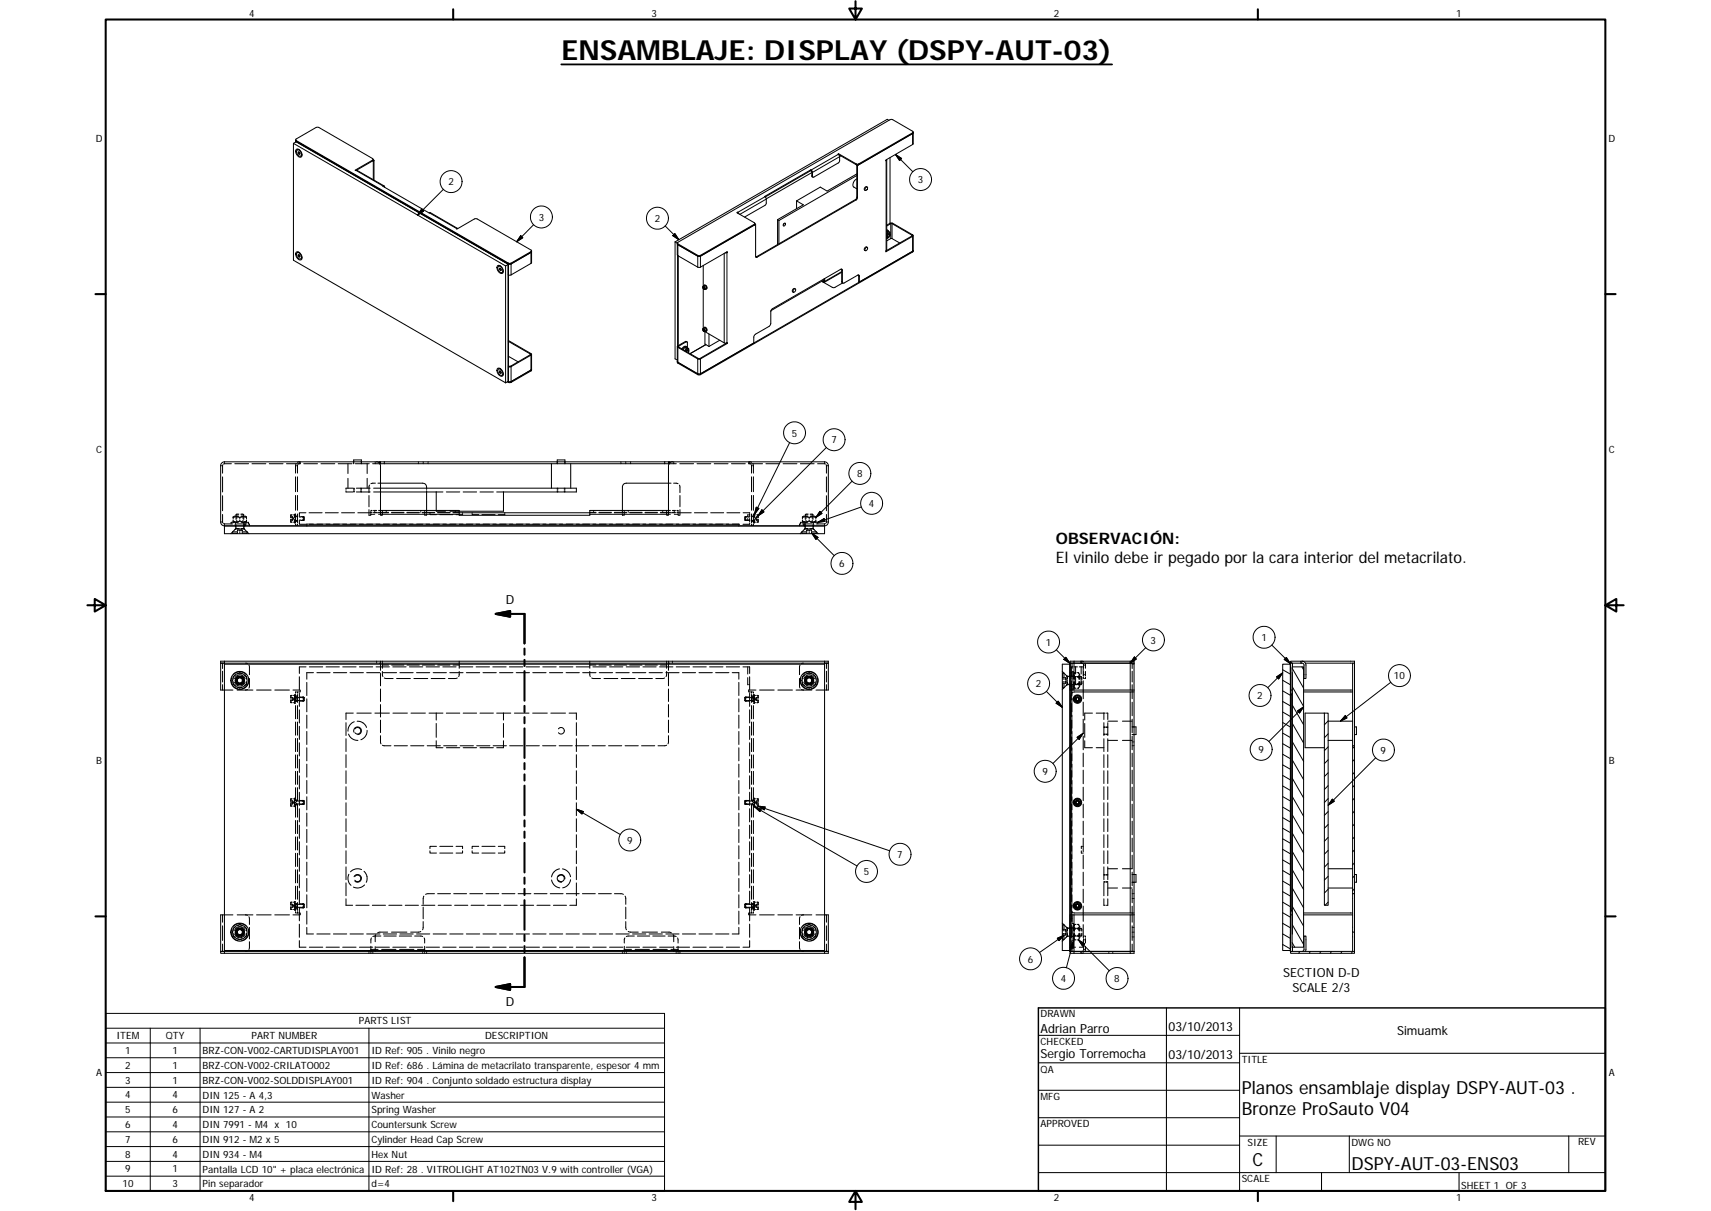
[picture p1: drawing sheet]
<svg xmlns="http://www.w3.org/2000/svg" width="594mm" height="420mm" viewBox="0 0 594 420" stroke-linecap="round" stroke-linejoin="round" font-family="sans-serif">
<defs><g id="words">
<text font-size="9.6" x="194.9" y="20.8">ENSAMBLAJE: DISPLAY (DSPY-AUT-03)</text>
<g font-size="6.3">
<text x="431.1" y="379.5">Planos ensamblaje display DSPY-AUT-03 .</text>
<text x="431.1" y="387">Bronze ProSauto V04</text>
<text x="434.8" y="404.7">C</text>
<text x="469.2" y="406">DSPY-AUT-03-ENS03</text>
</g>
<g font-size="5.5">
<text x="366.6" y="188.9">OBSERVACIÓN:</text>
<text x="366.6" y="195.5">El vinilo debe ir pegado por la cara interior del metacrilato.</text>
</g>
<g font-size="4.4">
<text x="175.7" y="209.5">D</text>
<text x="445.5" y="339.1">SECTION D-D</text>
<text x="448.8" y="344.3">SCALE 2/3</text>
<text x="175.7" y="349.1">D</text>
<text x="361.3" y="358.4">Adrian Parro</text>
<text x="405.8" y="357.8">03/10/2013</text>
<text x="485.1" y="359.2">Simuamk</text>
<text x="361.3" y="367.1">Sergio Torremocha</text>
<text x="405.8" y="367.3">03/10/2013</text>
</g>
<g font-size="3.5">
<text x="86.6" y="5.8">4</text>
<text x="226.3" y="5.8">3</text>
<text x="365.9" y="5.8">2</text>
<text x="505.6" y="5.8">1</text>
<text x="33.2" y="49.4">D</text>
<text x="558.5" y="49.4">D</text>
<text x="155.7" y="64.3">2</text>
<text x="318.7" y="63.6">3</text>
<text x="187" y="76.6">3</text>
<text x="227.3" y="77">2</text>
<text x="274.9" y="151.4">5</text>
<text x="288.7" y="153.9">7</text>
<text x="33.4" y="157.3">C</text>
<text x="558.6" y="157.3">C</text>
<text x="297.6" y="165.6">8</text>
<text x="301.7" y="175.9">4</text>
<text x="291.4" y="196.8">6</text>
<text x="363.1" y="224">1</text>
<text x="399.5" y="223.3">3</text>
<text x="438" y="222.4">1</text>
<text x="359.6" y="238.5">2</text>
<text x="484" y="235.7">10</text>
<text x="436.5" y="242.6">2</text>
<text x="436.9" y="261.3">9</text>
<text x="479.4" y="261.5">9</text>
<text x="33.4" y="265.2">B</text>
<text x="361.9" y="268.9">9</text>
<text x="558.6" y="265.2">B</text>
<text x="217.7" y="292.7">9</text>
<text x="311.5" y="297.6">7</text>
<text x="299.9" y="303.6">5</text>
<text x="356.8" y="333.9">6</text>
<text x="368.3" y="340.7">4</text>
<text x="386.9" y="340.8">8</text>
<text x="361.3" y="353">DRAWN</text>
<text x="124.6" y="355.4">PARTS LIST</text>
<text x="40.5" y="360.6">ITEM</text>
<text x="43.5" y="365.7">1</text>
<text x="57.6" y="360.6">QTY</text>
<text x="59.9" y="365.7">1</text>
<text x="70.4" y="365.7">BRZ-CON-V002-CARTUDISPLAY001</text>
<text x="87.4" y="360.6">PART NUMBER</text>
<text x="129" y="365.8">ID Ref: 905 . Vinilo negro</text>
<text x="168.5" y="360.6">DESCRIPTION</text>
<text x="361.3" y="362.5">CHECKED</text>
<text x="43.5" y="370.9">2</text>
<text x="59.9" y="370.8">1</text>
<text x="70.4" y="370.9">BRZ-CON-V002-CRILATO002</text>
<text x="129" y="371">ID Ref: 686 . Lámina de metacrilato transparente, espesor 4 mm</text>
<text x="431.1" y="368.7">TITLE</text>
<text x="33.4" y="373.2">A</text>
<text x="43.5" y="376">3</text>
<text x="59.9" y="376">1</text>
<text x="70.4" y="376">BRZ-CON-V002-SOLDDISPLAY001</text>
<text x="129" y="376">ID Ref: 904 . Conjunto soldado estructura display</text>
<text x="361.3" y="372.1">QA</text>
<text x="558.6" y="373.2">A</text>
<text x="43.5" y="381.1">4</text>
<text x="59.9" y="381.1">4</text>
<text x="70.4" y="381.1">DIN 125 - A 4,3</text>
<text x="129" y="381.1">Washer</text>
<text x="361.3" y="381.6">MFG</text>
<text x="43.5" y="386.2">5</text>
<text x="59.9" y="386.2">6</text>
<text x="70.4" y="386.2">DIN 127 - A 2</text>
<text x="129" y="386.3">Spring Washer</text>
<text x="43.5" y="391.4">6</text>
<text x="59.9" y="391.4">4</text>
<text x="70.4" y="391.4">DIN 7991 - M4 x 10</text>
<text x="129" y="391.4">Countersunk Screw</text>
<text x="361.3" y="391.2">APPROVED</text>
<text x="43.5" y="396.5">7</text>
<text x="43.5" y="401.6">8</text>
<text x="59.9" y="396.5">6</text>
<text x="59.9" y="401.6">4</text>
<text x="70.4" y="396.5">DIN 912 - M2 x 5</text>
<text x="70.4" y="401.6">DIN 934 - M4</text>
<text x="129" y="396.5">Cylinder Head Cap Screw</text>
<text x="129" y="401.6">Hex Nut</text>
<text x="433.2" y="397.5">SIZE</text>
<text x="469.2" y="397.5">DWG NO</text>
<text x="547.9" y="397.4">REV</text>
<text x="43.5" y="406.8">9</text>
<text x="59.9" y="406.8">1</text>
<text x="70.4" y="406.9">Pantalla LCD 10&quot; + placa electrónica</text>
<text x="129" y="406.8">ID Ref: 28 . VITROLIGHT AT102TN03 V.9 with controller (VGA)</text>
<text x="42.5" y="411.9">10</text>
<text x="59.9" y="411.9">3</text>
<text x="70.4" y="412">Pin separador</text>
<text x="129" y="412">d=4</text>
<text x="431.1" y="410.2">SCALE</text>
<text x="507.3" y="412.4">SHEET 1 OF 3</text>
<text x="86.6" y="416.7">4</text>
<text x="226.3" y="416.7">3</text>
<text x="365.9" y="416.7">2</text>
<text x="505.6" y="416.7">1</text>
</g>
</g></defs>
<g fill="none" stroke="#000" stroke-width=".36">
<path d="M101.9 49.7v40.6l73.6 42.5M101.9 49.7l73.6 42.6M102.7 48.5v.8M102.7 48.8l.1 .2M102.8 49l73.7 42.6M102.8 49v.2M102.8 49.2l-.9 .5M102.8 49.2l73.7 42.5M102.8 49h.1M103 51.8a1.81 1.81 0 0 1 1.6 2.7 1.81 1.81 0 0 1-1.6-2.7zM103.1 52.1a1.33 1.33 0 0 1 1.4 .6 1.33 1.33 0 0 1-.2 1.5 1.57 1.57 0 0 1-1.2-2.1zM103.5 53.1l.3 .4"/>
<path d="M103.5 53.1v-.4h.3l.3 .4v.4h-.3M103.9 52.9l.2 .3M103.9 52.8v.1M103.9 52.9l-.4 .2M103.9 51.9l-.7 .1M104.1 53.3l-.3 .2M104.9 53.6l-.4 .6M123.6 59.1h-.3l6.1-3.5 .1-.5-18.8-10.9h-.9l-7.1 4.2 .1 .4 73.7 42.5h1l7.1-4.3-19.1-11.1-.8 .1-6 3.5-.3-.1 .5-.1M123.6 59.1h.4l9.4 5.4M129.5 55.7l.1 6.7M129.6 55.3l-.2 .5-5.8 3.3M129.6 55.4l.3 .3v6.8"/>
<path d="M281.5 59.2l.4 .5v1.6l.4 .2M281.5 59.2l-15.8 9.1M281.5 58.9v.3M281.5 58.9l-16 9.3 .6 .7-.3 2.1-7.3 4.3M281.9 59.9l-15.8 9.1M291.2 53.3v.3l6.1 3.5h.9M291.5 54.4l-.6-.9 .3-.2 6.1 3.6h.8l18.8-10.8 .1-.4-7-4.2h-1l-73.6 42.6-.2 .3 7.1 4.2h.9l18.9-10.9-.2-.4-6.1-3.5 .3-.2 .5 .6M291.5 54.4v1.5l-.3 .6-8.6 4.9h-.4l-.1-1.7-.6-.8M291.9 54.1l-.4 .2M297.6 57.2l-.1 11.2-.2 .6-34.9 20.2M307.9 55.5v31.3l-.2 .2M308.7 41.8l-.6-.4-73.7 42.5"/>
<path d="M309 54.7v22.8M317.1 45.8l-.1 4.2-9.4 5.5v.3l.2-.4M317.1 46.1l-19.3 11.3-.1 11.3-.3 .6-34.7 20-.3-.3-.1-11.1-19.1 11M133.6 65a.35 .35 0 0 0-.2-.5 .35 .35 0 0 0-.4 .1l25.8 14.6M256.1 73.6v.3M262.1 77.7l.2 .2M262.1 77.6l-.2 .5-18.7 10.8M270 76.2v8.7M270 76.2l.4 .3M272.2 77.6l.3-.2a.46 .46 0 0 1 .1 .7 .46 .46 0 0 1-.7 .1zM272.2 77.5l-.3 .6M276.6 69.7l2.3 1.4-8.9 5.1"/>
<path d="M276.6 69.7v2.7M297.5 62.1l-1 .8a1.52 1.52 0 0 0 0 2l1 .6M297.5 60.9l-27.1 15.6v8.1M297.5 60.3l-10.3 6-2.4-1.4-8.2 4.8M300.6 65.1a.41 .41 0 0 1 .6-.1 .41 .41 0 0 1 0 .6 .43 .43 0 0 1-.4 .5 .43 .43 0 0 1-.5-.3zM301.1 64.9a.66 .66 0 0 0-.9 .3 .66 .66 0 0 0 .2 .9M307.9 78.4l1.7-.8 7.1 4.1-9 5.3M307.9 79.9h.4l.3 .4M307.9 79.8l.4 .2M309 77.5h1l7.1 4.2-9.5 5.7 .1-.4M309 77.5l-1.1 .6M102.8 87.5a1.73 1.73 0 0 1 1.7 .8 1.73 1.73 0 0 1 .1 1.8 1.9 1.9 0 0 1-1.8-2.6z"/>
<path d="M103.1 87.7a1.33 1.33 0 0 1 1.4 .7 1.33 1.33 0 0 1-.2 1.5 1.57 1.57 0 0 1-1.2-2.2zM103.5 88.8l.3 .4M103.5 88.8v-.4h.3l.3 .3v.4l-.3 .1M103.9 88.6l.2 .2M103.9 88.5v.1M103.9 88.6l-.4 .2M103.9 87.6l-.7 .1M104.1 89l-.3 .2M104.9 89.3l-.4 .6M172.7 92.2a1.71 1.71 0 0 1 1.7 .8 1.71 1.71 0 0 1 0 1.8 1.9 1.9 0 0 1-1.7-2.6zM173 92.4a1.34 1.34 0 0 1 1.3 .7 1.34 1.34 0 0 1-.1 1.5 1.56 1.56 0 0 1-1.2-2.2zM173.4 93.5l.3 .3"/>
<path d="M173.4 93.5v-.4l.3-.1 .3 .8h-.3M173.8 93.3l.2 .2M173.8 93.3l-.4 .2M173.8 92.3l-.7 .1M173.8 93.2v.1M173.9 90.1l2.6 1.5M174 93.7l-.3 .1M174.7 94l-.4 .6M175.5 92.3v40.5M175.5 92.3l1-.6v40.6l-1 .5M176.5 91.6v40.8M184.6 87l-.1 4.3-7 4.1h-1"/>
<path d="M184.6 87.3l-7.1 4.3h-1M234.4 83.9v40.6l.8 .4M234.4 83.9l.8 .5M235.2 84.3l.1 4.3 7.3 4.2 .6-.1 9.3-5.4v.3l-.7 .1M235.2 84.6l7.1 4.3h.9M235.4 88.7v31.3M244.2 92.1v7.2M244.3 99.6l.2 .6zM244.4 99.7l-.2 .1M244.4 99.2a.64 .64 0 0 1 .9 .2 .64 .64 0 0 1-.3 .9M244.5 99.8v.1M244.5 99a.75 .75 0 0 1 .9 .4 .75 .75 0 0 1-.2 .9"/>
<path d="M244.5 99.9h.1M244.5 99.9l-.2 .1M252.3 87.4l.2 .2M285.7 97.6v.3M286.1 96.8v.8l-.6 .1 3.6 2.1h.7l2.8-1.6M286.1 97.1l-18.4 10.7M286.3 96.6v1.2l-.4 .1M292.2 93.3l.1 4.6 .4 .3M292.3 94.5l-6.1 3.4M298.1 95.4v2.3l.3 .2M298.4 97.9v-2.3l-.3-.2-5.4 2.8-.2-4.6-.6-.2-23.9 13.8-.4 .9-.1 4.5-.5 .6-4.8 2.9-.5 .7v2.2l-18.5 10.7M300.6 86a.37 .37 0 0 1 .6-.1 .37 .37 0 0 1 0 .5 .46 .46 0 0 1-.3 .6 .46 .46 0 0 1-.6-.4z"/>
<path d="M301.1 85.8a.67 .67 0 0 0-.9 .3 .67 .67 0 0 0 .2 .9M307.9 83.6l1.6-.9 2.9 1.6M307.9 80.3l.3 .2M307.9 80.2l1.1 .4M307.9 81.3a.57 .57 0 0 1 .7-.5 .57 .57 0 0 1 .3 .8v-.2a.59 .59 0 0 0-.7 .2 .59 .59 0 0 0 .1 .8l.3-.1-.7 .3M308 82.3l.2 .1M308.2 80.5l-.3 .5M308.2 80.5l.8 .1M308.5 81.5l.2-.1a.43 .43 0 0 1 .2 .6 .43 .43 0 0 1-.7 0zM308.7 81.1l.1 .1M308.7 82.2l-.8 .5M309 80.6l-.1 1.2"/>
<path d="M316.9 87.2l-18.5 10.7M316.9 87.2l-73.7 42.5M317.1 86.9l-.2 .3M317.1 81.7v5.5l-.2 .2-73.7 42.6h-.9l-7-4.1-.1-5.6M176.5 118.4l7.7 4.6-7 4.1-.7-.1M176.5 118.1l8.1 4.9-7.3 4.3-.8-.1M244.2 100.2v13.7M244.3 114.3l.2 .5zM244.4 114.3l-.2 .1M244.4 113.8a.64 .64 0 0 1 .8 .3 .64 .64 0 0 1-.2 .8M244.5 114.4v.2M244.5 113.6a.76 .76 0 0 1 .9 .4 .76 .76 0 0 1-.2 .9"/>
<path d="M244.5 114.6h.1M244.5 114.6l-.2 .1M244.8 115.1l6.7 3.9 1-.1v.2l-9.7 5.6-7.6-4.3 .2-.4 2.6-1.5 .5 .1M244.8 115.1v4.3l1.4 .8M245.1 119.6l-5.5 3.1M246.2 115.9v4.3M249.9 118l-3.7 2.2M252.5 119.1l-.2-.1-9.4 5.4-7.4-4.1 2.9-1.7 .3 .2v1.8M275.5 100.5a.44 .44 0 0 1 .8-.1 .44 .44 0 0 1-.2 .7 .43 .43 0 0 1-.7 .3 .43 .43 0 0 1 0-.7zM276.1 100.2a.68 .68 0 0 0-.9 .3 .68 .68 0 0 0 .3 .9M172.7 127.9a1.7 1.7 0 0 1 1.7 .7 1.7 1.7 0 0 1 0 1.9 1.87 1.87 0 0 1-1.7-2.6zM173 128.1a1.33 1.33 0 0 1 1.3 .7 1.33 1.33 0 0 1-.1 1.4 1.57 1.57 0 0 1-1.2-2.1z"/>
<path d="M173.4 129.1l.3 .4M173.4 129.1v-.4h.3l.3 .8h-.3M173.8 128.9l.2 .3M173.8 128.9l-.4 .2M173.8 127.9l-.7 .1M173.8 128.8v.1M174 129.3l-.3 .2M174.7 129.6l-.4 .6M176.4 132.3l.1 .1M176.5 132.4h.1M176.5 123.6l3.4 1.9M184.6 128.1l-7.1 4.3h-1"/>
<path d="M184.6 123l-.1 5.6-7 4.1-.7 .1-.7-.3M235.2 125.4l7.1 4.3h.9M237.8 120.6l.5 .3M237.9 121.8a.59 .59 0 0 1 .8-.7 .59 .59 0 0 1 .4 .9 .42 .42 0 0 0-.4-.5 .42 .42 0 0 0-.5 .4M238.3 120.9h.8M238.3 120.9l-.6 .7M238.4 122a.34 .34 0 0 1 .5-.3 .34 .34 0 0 1 .1 .6M238.4 120.3a1.19 1.19 0 0 0-1.7 .8M238.7 120.7l-.2-.1a.99 .99 0 0 0-1.3 .7M238.7 120.7l.4 .2M238.7 120.7a.97 .97 0 0 0-1.1-.4 .97 .97 0 0 0-.7 .9M238.8 121.5h.1"/>
<path d="M239.1 120.9l-.1 1.3M77.3 178.5l.1 2.9M77.3 165.5v5.2M77.3 172v5.2M77.4 161.2l-.1 3M80.3 160.9l-2.7 .1M81.1 179.3l-.1 .1M81.5 160.9h4.8M81.7 179.4l-.7 .1v.5M82 179.1v.1M82 178.6v1.6M82 178.6h.8"/>
<path d="M82 178.5v.1M82.1 179.2l.8 .1M82.2 179.3v.6M82.5 179.4l.8 .1M82.6 179.1l-1.4 .1M82.9 178.4h-.8M83.3 179.5v.5M83.6 178.4h.8M83.6 179.3h.8M83.7 178.6h.9M83.9 179.1l1.4 .1M84 179.4l-.7 .1"/>
<path d="M84.4 179.3v.6M84.4 179.2v.1M84.5 178.5l.1 .1M84.6 179.1l-.1 .1M84.6 178.6v1.6M84.8 179.4l.8 .1v.5M85.5 179.3l.1 .1M87.5 160.9h4.8M93.5 160.9h4.8M100.9 179.3h.3M100.9 179.6h.3M101 178.7l-.1 .8"/>
<path d="M101 178.6h.1M101.1 178.6h.4M101.4 179.3h.2M101.4 179.6h.2M101.6 179.3l.1 .2M101.6 179.3l.1 .1M101.6 179.6l.1 .2M101.7 179.5l-.1 .1M101.8 179.7v.4M101.9 178.6h.4M102.3 179.1h.3M102.3 179.2h.1"/>
<path d="M102.3 179.2h1.1M102.6 178.4a.63 .63 0 0 0-.3 1M102.6 179h.2M102.6 178.3v3l-.3 .1M102.6 165.4v5.2M102.6 171.9v5.1M102.8 160.9l-.2 3.2M103.1 179h.2M103.3 178.3v3M103.3 165.4v5.2M103.3 171.9v5.1M103.4 161.2l-.1 2.9"/>
<path d="M103.9 160.2l-.6 .2M103.9 160.9l-.3 .1M103.9 179.4h.5M104.3 160.7v.2h-4.8M104.3 160.2v.3M104.4 179.2h1M104.8 179.4h.5M105.3 179.4l.1 .2M105.3 179.4v.3M105.4 179.2v.5M105.4 179.2l.1 .1M105.5 160.9h4.7"/>
<path d="M105.5 179.7v.4M105.6 179.4v.3M106.2 177.9h-2.3v1.3M107.3 177.9h4.5M111.4 160.9h4.8M113 177.9h4.4M117.4 160.9h4.8M118.6 177.9h4.5M120.1 170.3v.4h2.4M120.8 160.9v3.4M120.8 166v3.4M122.5 169.4h-2.4v.4"/>
<path d="M122.8 160.5v-.9h2.7v.9M122.8 160.7v.2M122.8 169.4v.4M122.8 170.3v.4M123 169.4v.4M123 170.3v.4M123.4 160.9h4.8M123.7 170.7h4.8M123.7 169.4h4.8M124.2 177.9h4.5M125.3 169.4v.4M125.3 170.3v.4"/>
<path d="M125.5 160.7v.2M125.5 169.4v.4M125.5 170.3v.4M127.5 160.9v3.4M127.5 166v3.4M128.1 171.9v3.9M128.1 176.8v2h.2M128.3 168.3l-.2 2.6M128.8 177.8h.4M128.8 178.6l-.2 .2M128.8 177.8v.2M128.8 178.2v.3"/>
<path d="M128.8 177.5v.3M129.2 177.1h-.4v.2M129.7 170.7h24.1M129.7 169.4h70.4v1.3h-27.6M129.9 177.9h5M130.3 160.2v.3M130.3 160.7v.2M130.3 167.6l-1.5 .2M130.8 177.8h-1.1M130.8 177.1h-1.1M130.8 160.2a1.34 1.34 0 0 1 1.3 1.4v17.2h.7v-1.7M131.2 167.6h15.6a1.3 1.3 0 0 1 1.3 1.4v.8"/>
<path d="M131.4 177.1h28v1.7h45.4v-1.7h28M131.4 177.8h3.5M132.1 160.2h-54.2a1.34 1.34 0 0 0-1.3 1.4v19.5a1.3 1.3 0 0 0 1.3 1.3M132.1 160.9h100M132.1 160.2h100M132.1 160.2v.7h-2.7M136 177.9h4.2M136 177.8h4.2M141.3 177.9h4.3M141.3 177.8h4.3M146.6 177.9h4.3M146.6 177.8h4.3"/>
<path d="M146.9 160.2v.3M146.9 160.7v.2M147.4 178.6l.3 .2M147.4 178.2v.3M147.4 177.5v.5M147.4 177.1v.2M148.1 178.2v.6h-.2M148.1 170.3v7.4M149.3 178.4v.2h2.2M149.3 177.9v.2M151.5 170.7v6.7h3.2M152 177.9h4.2"/>
<path d="M152 177.8h4.2M152.7 178.6h4.5M155 170.7h4.6M157.3 177.9h49.6M157.3 177.8h2.1M160.6 177.9v.2M160.6 178.4v.2h-2.3M160.8 170.7h4.7M163.9 178.4v.2h2.3M163.9 177.9v.2M166.7 170.7h4.6M167.3 178.6h4.6"/>
<path d="M174.8 170.7v6.7h-18.5M175.3 177.9v.2M175.3 178.4v.2h-2.3M191.5 160.9v8.5M193.5 160.5v-.9h2.6v.9M193.5 160.7v.2M193.5 169.4v.4M193.5 170.3v.4M193.7 169.4v.4M193.7 170.3v.4M195.9 169.4v.4M195.9 170.3v.4"/>
<path d="M196.1 160.7v.2M196.1 169.4v.4M196.1 170.3v.4M198.2 160.9v8.5M204.8 177.8h2.1M208 177.9h4.3M208 177.8h4.3M213.3 177.9h4.3M213.3 177.8h4.3M216.1 178.2v.6h.2M216.8 178.6l-.2 .2M216.8 178.2v.3"/>
<path d="M216.8 177.5v.5M216.8 177.1v.2M217.3 160.2v.3M217.3 160.7v.2M218.6 177.9h4.3M218.6 177.8h4.3M224 177.9h4.3M224 177.8h4.3M229.3 177.9h5.1M232.1 160.9h2.7M232.1 160.2h54.2a1.34 1.34 0 0 1 1.3 1.4v19.5a1.3 1.3 0 0 1-1.3 1.3M232.1 160.2v.7"/>
<path d="M232.8 177.8h-3.5M233 167.6h-15.5a1.3 1.3 0 0 0-1.4 1.4v8.7M233.5 177.1h1M233.5 177.8h1M233.5 160.2a1.34 1.34 0 0 0-1.4 1.4v17.2h-.6v-1.7M233.9 167.6l1.5 .2M233.9 160.2v.3M233.9 160.7v.2M235 177.1h.4v.2M235.4 177.8v.2M235.4 178.2v.3M235.4 178.6l.3 .2"/>
<path d="M235.4 177.5v.3h-.4M235.5 177.9h4.5M235.9 168.3l.2 2.6M236 160.9h4.8M236.1 176.8v2h-.2M236.1 171.9v3.9M241.1 177.9h4.5M242 160.9h4.8M246.8 177.9h4.5M248 160.9h4.8M252.4 177.9h4.5M254 160.9h4.8"/>
<path d="M258 177.9h2.3v.2M258.6 179.4v.3M258.7 179.7v.4M258.8 179.2v.5M258.8 179.2h1M258.8 179.2l-.1 .1M258.9 179.4h.5M258.9 179.4l-.1 .2M258.9 179.4v.3M259.6 179.9v.7M259.8 178.6h-.2v.7M259.8 179.4h.5"/>
<path d="M259.9 160.2v.3M259.9 160.7v.2h4.8M260 178.6h.3M260.3 178.4v.9M260.3 179.9v1.1M260.3 160.9l.3 .1M260.3 160.2l.6 .2M260.8 179.2h1.1M260.9 161.2v2.9M260.9 179h.3M260.9 178.3v3M260.9 165.4v5.2"/>
<path d="M260.9 171.9v5.1M261.4 179h.2M261.4 160.9l.2 3.2M261.6 178.4h.1M261.6 179.1h.1M261.6 178.3v3l.4 .1M261.6 165.4v5.2M261.6 171.9v5.1M261.8 178.4l.2 1M261.8 179.1h.2M262 178.6h.3M262 179.2h-.1"/>
<path d="M262.4 179.7v.4M262.6 179.5v.1M262.6 179.3l-.1 .2M262.6 179.3v.1M262.6 179.6v.2M262.6 179.3h.2M262.6 179.6h.2M262.7 178.6h.5M263.1 179.3h.2M263.1 179.6h.2M263.2 178.7l.1 .8M265.9 160.9h4.8"/>
<path d="M271.9 160.9h4.8M277.9 160.9h4.8M278.7 179.3l-.1 .1M279.4 179.4l-.8 .1v.5M279.6 178.6v1.6M279.6 178.6h.9M279.6 179.1l.1 .1M279.7 178.5l-.1 .1M279.8 179.2l.8 .1M279.9 179.3v.6M280.2 179.4l.8 .1M280.3 179.1l-1.4 .1"/>
<path d="M280.6 178.4h-.8M281 179.5v.5M281.3 178.4h.8M281.4 178.6h.9M281.6 179.1l1.4 .1M281.7 179.4l-.7 .1M282 179.3h-.7M282 179.3v.6M282.1 179.2l-.1 .1M282.2 178.5l.1 .1M282.3 178.6v1.6M282.3 179.1l-.1 .1"/>
<path d="M282.5 179.4l.8 .1v.5M283.1 179.3l.2 .1M283.9 160.9l2.7 .1M286.8 161.2l.1 3M286.9 165.5v5.2M286.9 172v5.2M286.9 178.5l-.1 2.9M77.6 181.7l3.3 .1M77.9 182.4h208.4M77.9 182.4v2.8h208.4v-2.7M80.3 181.6v.2M80.7 184.6l-.6 .6"/>
<path d="M80.8 184.9l1.6 .1M80.8 184.5h1.6M80.8 184.5v.2M81 180.9l.1 .2M81 180.4v.4l.7 .2M81.1 184.1l-.3 .4M81.2 181.2h.1M81.7 181.8v.2M81.7 182.2v.2M81.8 183.2v.3M81.8 183.5l-.6 .6M81.8 183.5h1"/>
<path d="M81.8 182.4v.4M81.8 181.2v.2M81.8 181.6v.2M82 183.4h.8M82 181.8v1.6M82 183.4l-.5 .3M82 181.2h.1M82.2 181.1h.7M82.2 181.1h-.1M82.2 180.5v.6M82.4 181.8h3.3M82.5 184v.4"/>
<path d="M82.5 184.7v.3M82.7 181.2h-2.4v.2M82.7 184h-.2M82.7 183.8l-.2 .2M83 183.6h.5M83 184h.3M83.3 180.8l.7 .2M83.3 180.4v.4M83.3 180.8l-.8 .2M83.3 184.7v.3M83.5 184h-.2v.4M83.6 181.1h.8"/>
<path d="M83.7 183.4h.9M83.8 183.5h1M83.8 184h.3M83.8 183.8l.3 .2M83.9 181.2h2.4v.2M84.1 184.7v.3l1.7-.1M84.1 184.5h1.7M84.1 184v.4M84.4 180.5v.6M84.5 181.2h.1M84.6 181.8v1.6M84.6 183.4l.4 .3"/>
<path d="M84.7 181.2v.2M84.7 181.6v.2M84.8 183.2v.3M84.8 183.5l.5 .6M84.8 182.4v.4M84.9 181.8v.2M84.9 182.2v.2M85.3 181.2h-.1M85.4 184.1l.4 .4M85.6 180.9l-.1 .2M85.6 180.4v.4l-.8 .2M85.8 184.5v.2"/>
<path d="M85.8 184.6l.6 .6M86.2 181.8h.4v.2M86.3 181.6v.2M86.6 182.2v.2M100.9 180.5h.3M100.9 180.2h.3M100.9 181l.1 .1M100.9 180.3v.7M101 181.2h.1M101.1 181.2h.4M101.4 180.5h.2M101.4 180.2h.2"/>
<path d="M101.6 180.2l.1 .1M101.7 180l-.1 .2M101.7 180.4l-.1 .1M101.7 180.3l-.1 .2M101.9 181.2h.4M102.3 181.3l.1 .1M102.3 180.4v1M102.3 180.7h.3h-.3M102.3 180.6h.1M102.3 180.6h1.1M102.6 181.8v.4h.2M102.6 180.8h.2"/>
<path d="M103.1 180.8h.2M103.3 181.8v.4h-.2M103.9 180.4h.5M103.9 180.6v1.3h2.3M104.4 180.6h1M104.8 180.4h.5M105.3 180.1v.3M105.4 180.3l-.1 .1M105.4 180.1v.5M105.5 180.5l-.1 .1M105.6 180.1v.3M106.5 182.4v.1"/>
<path d="M107.4 181.9h4.6M108.8 181.8l-2.3 .1M110 181.8h4.6M113.2 181.9h4.6M115.8 181.8h4.6M119 181.9h4.6M121.5 181.8h4.7M124.8 181.9h4.6M127.3 181.8h4.6M130.6 181.9h4.6M133.1 181.8h4.6M136.4 181.9h4.6"/>
<path d="M138.8 181.8h4.7M142.2 181.9h4.6M144.6 181.8h4.6M147.9 181.9h4.7M150.4 181.8h4.6M153.7 181.9h4.7M156.2 181.8h4.6M159.5 181.9h4.7M161.9 181.8h4.7M165.3 181.9h4.7M167.7 181.8h4.6M171.1 181.9h4.6"/>
<path d="M173.5 181.8h4.6M176.9 181.9h4.6M179.2 181.8h4.6M182.7 181.9h4.6M185 181.8h4.6M188.5 181.9h4.6M190.8 181.8h4.6M194.3 181.9h4.6M196.5 181.8h4.6M200.1 181.9h4.6M202.3 181.8h4.6M205.8 181.9h4.7"/>
<path d="M208.1 181.8h4.6M211.6 181.9h4.7M213.8 181.8h4.7M217.4 181.9h4.7M219.6 181.8h4.6M223.2 181.9h4.6M225.4 181.8h4.6M229 181.9h4.6M231.2 181.8h4.6M234.8 181.9h4.6M236.9 181.8h4.6M240.6 181.9h4.6"/>
<path d="M242.7 181.8h4.6M246.4 181.9h4.6M248.5 181.8h4.6M252.2 181.9h4.6M254.2 181.8l2.3 .1M256.5 182.4v.1M258.6 180.1v.3M258.7 180.5l.1 .1M258.8 180.1v.5M258.8 180.3l.1 .1M258.9 180.4h.5M258.9 180.1v.3"/>
<path d="M259.8 180.6h-1M259.8 180.4h.5M260 180.6h.3M260.3 181.4v.5h-2.3M260.8 180.6h1.1M260.9 180.8h.3M260.9 181.8v.4h.3M261.4 180.8h.2M261.6 181.8v.4h-.2M261.7 180.7h.3M261.9 180.6h.1M262 181.3v.1"/>
<path d="M262 180.4v.9M262 180.7h-.2M262 181.3l-.2 .1M262 181.2h.3M262.5 180.3l.1 .2M262.6 180l.2 .2M262.6 180.4v.1M262.6 180.5h.2M262.6 180.2v.1M262.7 181.2h.5M263.1 180.5h.2M263.1 180.2h.2"/>
<path d="M263.3 181l-.1 .1M263.3 180.3v.7M277.6 182.2v.2M277.9 181.6v.2M278.1 181.8h-.5v.2M278.4 184.6l-.6 .6M278.4 184.5h1.7M278.4 184.5v.2M278.5 181.8h3.4M278.6 180.4v.4l.8 .2M278.6 180.9l.1 .2M278.8 184.1l-.4 .4"/>
<path d="M278.9 181.2h.1M279.4 181.8v.2M279.4 182.2v.2M279.5 183.2a.65 .65 0 0 0 1 .3M279.5 182.4v.4M279.5 181.2v.2M279.5 181.6v.2M279.6 181.8v1.6M279.6 183.4h.9M279.6 183.4l-.7 .7M279.7 181.2h-.1M279.9 181.1h.7"/>
<path d="M279.9 180.5v.6M279.9 181.1h-.1M280.1 184.7v.3l-1.7-.1M280.1 184v.4M280.3 181.2h-2.4v.2M280.4 183.8l-.3 .2M280.4 184h-.3M280.7 183.6h.5M280.7 184h.3M281 180.8l-.8 .2M281 180.8l.7 .2M281 180.4v.4"/>
<path d="M281 184.7v.3M281.2 184h-.2v.4M281.3 181.1h.8M281.4 183.4h.9M281.4 183.5h1M281.5 183.8l.3 .2M281.5 184h.3M281.5 181.2h2.4v.2M281.8 184.7v.3l1.6-.1M281.8 184v.4M281.8 184.5h1.6M282 180.5v.6"/>
<path d="M282.2 181.2h.1M282.3 181.8v1.6M282.3 183.4l.4 .3M282.4 181.2v.2M282.4 181.6v.2M282.4 183.2v.3M282.4 183.5l.6 .6M282.4 182.4v.4M282.5 181.8v.2M282.5 182.2v.2M283 181.2h-.1M283.1 184.1l.3 .4"/>
<path d="M283.3 180.9l-.2 .2M283.3 180.4v.4l-.8 .2M283.4 184.5v.2M283.5 184.6l.6 .6M283.9 181.6v.2M286.3 182.4l-208.4 .1M286.6 181.7l-3.3 .1M76.6 230.1h1.3M77.3 230.1v1.8M77.3 232.9v3.7M77.3 237.6v1.8M77.9 230.4v99.4h208.4"/>
<path d="M77.9 230.4h208.4M77.9 230.1h208.4v.3M77.9 230.1v.3M80.4 235.1a2.98 2.98 0 0 0 2.2 3.9M81 236.5v.2a.83 .83 0 0 0 .7 1.2M81.4 236.7a1.93 1.93 0 0 0 1.9 1.3 1.93 1.93 0 0 0 1.8-1.3M81.4 235.5a1.94 1.94 0 0 1 1.9-1.4 1.94 1.94 0 0 1 1.8 1.4M81.7 234.3l-.1 .1a.81 .81 0 0 0-.6 1.2M81.9 235.6a1.43 1.43 0 0 1 1.4-1 1.43 1.43 0 0 1 1.3 1M82.4 235.5a1.05 1.05 0 0 1 1.6-.2 1.05 1.05 0 0 1 0 1.6 1.05 1.05 0 0 1-1.6-.2M82.5 235.6l.8-.5 .8 .5v1l-.8 .4-.8-.4zM82.5 237.2a1.33 1.33 0 0 1-.2-2 1.33 1.33 0 0 1 2 0 1.33 1.33 0 0 1-.3 2"/>
<path d="M82.8 234.5a1.6 1.6 0 0 0-1.1 1.6 1.6 1.6 0 0 0 1.1 1.5M82.8 234.7a1.5 1.5 0 0 0-1 1.4 1.5 1.5 0 0 0 1 1.4M83.7 234.7a1.51 1.51 0 0 1 1.1 1.4 1.51 1.51 0 0 1-1.1 1.4M83.8 234.5a1.6 1.6 0 0 1 1.1 1.6 1.6 1.6 0 0 1-1.1 1.5M83.9 235.2a1.06 1.06 0 0 1 .2 1.6 1.06 1.06 0 0 1-1.6 0 1.06 1.06 0 0 1 .1-1.6M84 233.8l-.1-.1a.8 .8 0 0 0-1.4 .1M84 238.3l-.1 .1a.8 .8 0 0 1-1.4-.1M84.4 235.3a1.34 1.34 0 0 0-2-.2 1.34 1.34 0 0 0 0 2 1.34 1.34 0 0 0 2-.2M84.6 236.5a1.43 1.43 0 0 1-1.3 1 1.43 1.43 0 0 1-1.4-1M84.8 234.3l.2 .1a.81 .81 0 0 1 .6 1.2M85.3 230.1l.6 .2M85.5 234.1a2.98 2.98 0 0 0-4.4 0"/>
<path d="M85.6 236.5v.2a.83 .83 0 0 1-.8 1.2M85.9 239.2l-.6 .2M86.1 235.1a2.97 2.97 0 0 1-2.2 3.9M86.4 230.7l.2 3.4M86.6 235.4l-.2 3.3M87.8 239.4h-5.4M89.1 239.4h5M95.4 239.4h5.1M101.7 239.4h2.6v.2M103.9 234.8v4.6M104.3 239.9l-.1 .2M106.2 231.4h-2.3v2.3"/>
<path d="M106.5 236.8v4.5M107.4 231.4h4.6M108.8 233.4h-2.3v2.2M110 233.4h4.6M113.2 231.4h4.6M115.8 233.4h4.6M119 231.4h4.6M121.5 233.4h4.7M124.8 231.4h4.6M127.3 233.4h4.6M130.6 231.4h4.6M131.8 230.1h.1"/>
<path d="M132.1 230.2v2.4M132.1 229.4v.2M132.1 229.8v.3M132.1 233.6v4.4M132.1 239.1v4.3M132.8 229.8v.5M132.8 229.4v.2M132.8 233l.1 1.7M132.8 230.5v1.4M133.1 233.4h4.6M133.4 235.2l3.1 .2M136.4 231.4h4.6"/>
<path d="M137.7 235.4h4.8M138.8 233.4h4.7M142.2 231.4h4.6M143.7 235.4h4.8M144.6 233.4h4.6M147.9 231.4h4.7M149.7 235.4h4.8M150.4 233.4h4.6M153.7 231.4h4.7M156.2 233.4h4.6M158.8 235.2l-3.1 .2M159.4 233l-.1 1.7"/>
<path d="M159.4 230.5v1.4M159.4 229.8v.5M159.4 229.4v.2M159.5 231.4h4.7M161.9 233.4h4.7M165.3 231.4h4.7M167.7 233.4h4.6M171.1 231.4h4.6M173.5 233.4h4.6M176.9 231.4h4.6M179.2 233.4h4.6M182.7 231.4h4.6"/>
<path d="M185 233.4h4.6M188.5 231.4h4.6M190.8 233.4h4.6M194.3 231.4h4.6M196.5 233.4h4.6M200.1 231.4h4.6M202.3 233.4h4.6M204.8 233l.2 1.7M204.8 229.8v.5M204.8 230.5v1.4M204.8 229.4v.2M205.4 235.2l3.1 .2"/>
<path d="M205.8 231.4h4.7M208.1 233.4h4.6M209.7 235.4h4.8M211.6 231.4h4.7M213.8 233.4h4.7M215.7 235.4h4.8M217.4 231.4h4.7M219.6 233.4h4.6M221.7 235.4h4.8M223.2 231.4h4.6M225.4 233.4h4.6M229 231.4h4.6"/>
<path d="M230.8 235.2l-3.1 .2M231.2 233.4h4.6M231.5 233l-.2 1.7M231.5 229.8v.5M231.5 229.4v.2M231.5 230.5v1.4M232.1 229.4v.2M232.1 229.8v.3M232.1 233.6v4.4M232.1 239.1v4.3M232.1 230.2v2.4M232.4 230.1h-.1"/>
<path d="M234.8 231.4h4.6M236.9 233.4h4.6M240.6 231.4h4.6M242.7 233.4h4.6M246.4 231.4h4.6M248.5 233.4h4.6M252.2 231.4h4.6M254.2 233.4h2.3v2.2M256.5 236.8v4.5M258 231.4h2.3v2.3M259.6 231.4v2.4M259.6 235.1v2.5h.2"/>
<path d="M259.9 239.9l.1 .2M260 237.6h.3M260.3 234.8v4.6M262.5 239.4h-2.6v.2M263.7 239.4h5.1M270.1 239.4h5M277.6 235.4l.2 3.3M277.8 230.7l-.2 3.4M278.1 235.1a2.97 2.97 0 0 0 2.2 3.9M278.3 239.2l.6 .2M278.6 236.5v.2a.83 .83 0 0 0 .8 1.2M278.7 234.1a2.98 2.98 0 0 1 4.5 0"/>
<path d="M278.9 230.1l-.6 .2M279.1 236.7a1.93 1.93 0 0 0 1.8 1.3 1.93 1.93 0 0 0 1.9-1.3M279.1 235.5a1.94 1.94 0 0 1 1.8-1.4 1.94 1.94 0 0 1 1.9 1.4M279.4 234.3l-.2 .1a.81 .81 0 0 0-.6 1.2M279.6 235.6a1.42 1.42 0 0 1 1.3-1 1.42 1.42 0 0 1 1.4 1M280.1 235.5a1.05 1.05 0 0 1 1.5-.2 1.05 1.05 0 0 1 0 1.6 1.05 1.05 0 0 1-1.5-.2M280.1 235.6l.9-.5 .8 .5v1l-.8 .4-.9-.4zM280.2 237.2a1.33 1.33 0 0 1-.3-2 1.33 1.33 0 0 1 2 0 1.33 1.33 0 0 1-.2 2M280.3 235.2a1.06 1.06 0 0 0-.2 1.6 1.06 1.06 0 0 0 1.6 0 1.06 1.06 0 0 0-.1-1.6M280.5 234.5a1.61 1.61 0 0 0-1.1 1.6 1.61 1.61 0 0 0 1.1 1.5M280.5 234.7a1.51 1.51 0 0 0-1 1.4 1.51 1.51 0 0 0 1 1.4M281.4 234.7a1.5 1.5 0 0 1 1 1.4 1.5 1.5 0 0 1-1 1.4"/>
<path d="M281.4 234.5a1.6 1.6 0 0 1 1.1 1.6 1.6 1.6 0 0 1-1.1 1.5M281.7 238.3l-.1 .1a.8 .8 0 0 1-1.4-.1M281.7 233.8l-.1-.1a.8 .8 0 0 0-1.4 .1M281.9 239.4h-5.5M282 235.3a1.34 1.34 0 0 0-2-.2 1.34 1.34 0 0 0 0 2 1.34 1.34 0 0 0 2-.2M282.3 236.5a1.42 1.42 0 0 1-1.4 1 1.42 1.42 0 0 1-1.3-1M282.5 234.3l.2 .1a.81 .81 0 0 1 .6 1.2M283.3 236.5v.2a.83 .83 0 0 1-.8 1.2M283.3 239.4h4.3v-10h-211v10h4.3M283.8 235.1a2.97 2.97 0 0 1-2.2 3.9M286.3 230.4v99.7M286.3 230.1h1.3"/>
<path d="M286.9 230.1v1.8M286.9 232.9v3.7M286.9 237.6v1.8M368.8 233l.6 .5M368.8 230.4h2.7v99.4h-2.7zM369 236.6h.3M369 235.6h.3M369 237h.3M369 235.1h.3M369 236.9l.1 1.7M369.1 233.6l-.1 1.6M369.3 233.6h.1"/>
<path d="M369.3 238.6h.1M369.4 238.7l-.6 .5M369.4 233.6v1.6M369.4 236.9v1.7M369.4 233.6l.5 .4M369.6 235.1l.4 .2M369.6 236.6h.4M369.6 235.6h.4M369.6 237h.4M369.9 238.2l-.5 .4M369.9 234l.6 .6M370 235.1l.2 .3"/>
<path d="M370 235.6v.3M370 236.6v.1M370 236.2v.4M370 236.9v.1M370 235.4v.2M370.2 236.7l-.2 .3M370.2 234.4l.4 .3M370.3 235.8l.2 .3-.2 .3M370.5 236.6a.65 .65 0 0 0 .3 1M370.5 234.6v1M370.5 234.6h.3M370.6 234.7v.9"/>
<path d="M370.6 236.5v.9M370.6 237.4l-.7 .7M370.6 234.7h1.6M370.6 237.4h1.6M371.2 237.6h.3M371.2 234.6h.3M371.5 237.6h.1M371.5 234.6h.1M371.5 233.4h.1M371.6 237.7h.2M371.6 234.5h.2M372 237.7h.2"/>
<path d="M372 234.5h.2M372.1 236.2v6.7M372.1 233.4h.1M372.2 236.8v4.5M372.2 230.1v1.8M372.2 232.9v3.7M372.2 234.6h.2M372.2 237.5h.2M372.2 233.1h.2M372.2 239.1h.2M372.5 231.4h-.4v3.2M372.6 233.1h.2v2.4"/>
<path d="M372.6 234.6h.2M372.6 237.5h.2M372.8 236.7v2.4h-.2M372.8 238l.1 .3M372.8 234.7v.1M372.8 237.3v.1M372.8 234.9l.1 .1M372.9 237.2h.6M372.9 235h.6M372.9 233.9l-.1 .2M372.9 235v.7M372.9 236.4l-.1 .9"/>
<path d="M373 231.4h1.1M373 238.3l.2 .5M373 236.5l.2 .9M373 234.3l.2 .4M373.1 238.5l.1 .3M373.2 237.4l-.2 .4M373.2 234.7l-.2 .9M373.2 233.4l-.2 .4M373.2 233.4h.4M373.2 234.7h.4M373.2 237.4h.4M373.2 238.8h.4"/>
<path d="M373.2 233.4l-.1 .2M373.5 235.1v2.5h.6M373.5 231.4v2.4M373.8 234.7h1.6M373.8 237.4h1.6M374.1 233.4h.4M374.1 238.8h.4M374.1 237.2h.6M374.1 235h.6M374.5 233.4l.1 .4M374.5 233.4l.1 .2M374.6 238.5l-.1 .3"/>
<path d="M374.6 234.3v1.3M374.6 236.5v1.3M374.6 238.3l-.1 .5M374.7 231.4h.9M374.7 233.9l.2 1.5M374.7 236.4v.8M374.7 237.2l.1 .1M374.8 234.9l-.1 .8M374.9 237.3v.1M374.9 236.7l-.2 1.6M374.9 234.7v.1M375.2 229.4v.2"/>
<path d="M375.2 229.8v.3M375.4 234.7v.1M375.4 234.7v.9M375.4 236.5v.9M375.4 235.1v2.5h-.7M375.4 231.4v2.4M375.4 237.3v.1M375.5 234.9l.1 .8M375.6 230.1l.3 .1M375.6 229.4l.6 .2M375.6 236.4l-.1 .8M375.8 231.4h.3v3.2"/>
<path d="M376.1 236.2v6.2M376.1 230.4l.1 1.5M376.2 233v1.5M376.2 235v.4h.3M376.7 230.1l.2 1.8M376.9 235v.4h-.2M376.9 233v1.5M393.1 230.1v1.8M393.1 232.9v3.7M393.1 237.6v4.8M393.8 230.1h-22.2v100M393.8 239.4h-22.2"/>
<path d="M393.8 239.4v78M393.8 239.4v-10h-22.2l-.1 100.7M445.4 230.4h2.6v99.4h-2.6zM448 230.1l.1 3.3zM448.1 229.4h3.7v.7h-3.7zM448.1 233.4v90.6M448.1 239.4h.5M448.6 231.4h4v97.2h-4zM448.6 233.4v90.6M448.8 230.1v1.3M451.8 229.4h18.5v.7M452.1 229.4a1.41 1.41 0 0 1 1.3 1.3v4.7h-.6l-.1-4.8-.3-.4-.6-.1"/>
<path d="M452.6 239.4h17M453.3 230.1h17v28.6M469.6 230.1v28.6M100.9 242.5h.3M100.9 243h.3M100.9 242h.3M100.9 242.9l.1 .9M101 241.3l-.1 .9M101 243.8h.1M101 241.3h.1M101.1 243.8h.4M101.1 241.3h.4"/>
<path d="M101.4 242.5h.2M101.4 242h.2M101.6 242l.1 .2M101.6 242.5l.1 .2M101.6 242l.2 .2M101.7 242.4l-.1 .1M101.7 242.9l-.1 .1M101.8 242.9l-.4 .1M101.8 242.4v.3M101.9 243.8h.4M101.9 241.3h.4M102.3 242.8v.5"/>
<path d="M102.3 243.6v.4h.3M102.3 242.1v.6M102.3 243.4h.5M102.3 241.7h.3M102.3 241.8v.1M102.3 242.7v.1M102.3 241.9h1.1M102.3 243.2h1.1M102.4 242.7l-.1 .1M102.4 242.6l-.1 .1M102.6 241v2.7M102.6 242.6l-.1 .1"/>
<path d="M102.6 241.7h.2M102.6 242.5h-.1M102.6 241.1h-.3v.5M102.6 244.8v4.6M102.6 250.5v4.6M102.6 256.2v4.6M102.8 240.1h-.2v.4M102.9 241.9v.4M102.9 242.8v.4M103.1 243.4h.2M103.1 241.7h.2M103.1 240.1h.2v.4"/>
<path d="M103.3 241v2.7M103.3 240.1h.2M103.3 244.8v4.6M103.3 250.5v4.6M103.3 256.2v4.6M103.7 240.1h.3M103.9 243.1h.5M103.9 242h.5M103.9 240.5v4.6M103.9 246.3v4.5M103.9 252v4.6M103.9 257.7v4.6"/>
<path d="M104.4 241.9h1M104.4 243.2h1M104.8 242l.6 .2M105.3 242.8v.4M105.3 241.9v.4M105.4 242.9l-.6 .2M105.4 241.9l.1 .8M105.4 242.8v.4M105.4 241.9h.1M105.5 243.2h-.1M105.6 242v.4M105.6 242.7v.4"/>
<path d="M106.5 242.5v4.5M106.5 248.1v4.5M106.5 253.8v4.5M106.5 259.4v4.6M120.1 250.7v4.5M120.1 256.3v4.5M121 254.7a3.3 3.3 0 0 0 3.3 2.2M122.7 247.4h-2.6v2.2M122.9 254a1.33 1.33 0 0 1 .9-1.7 1.33 1.33 0 0 1 1.6 1 1.33 1.33 0 0 1-1.2 1.6M123 250.4a3.3 3.3 0 0 0-2.2 3.3M123.2 252.9a1.13 1.13 0 0 1 1.7-.2 1.13 1.13 0 0 1 0 1.7 1.13 1.13 0 0 1-1.7-.2M123.9 247.4h5"/>
<path d="M124 250.2a3.2 3.2 0 0 1 3.2 2.2M127.5 253.4a3.3 3.3 0 0 1-2.2 3.2M130.2 247.4h5M132.1 255.2l.2 2.9M132.1 244.5v4.3M132.1 249.9v4.3M132.8 258.6l2.9 .1M136.4 247.4h5.1M136.9 258.7h4.6M142.6 258.7h4.6M142.7 247.4h5M148.3 258.7h4.6"/>
<path d="M149 247.4h4.8M151.5 257v2.4h2.3M151.5 247.4v2.4M151.5 251v4.8M154 258.7h4.6M155 259.4h4.6M155 247.4h4.6M159.8 258.7h4.6M160.8 259.4h4.7M160.8 247.4h4.7M165.5 258.7h4.6M166.7 259.4h4.6"/>
<path d="M166.7 247.4h4.6M171.2 258.7h4.6M172.5 247.4h4.8M174.8 247.4v2.4M174.8 251v4.8M174.8 257v2.4h-2.3M177 258.7h4.5M178.6 247.4h5.1M182.7 258.7h4.6M184.9 247.4h5.1M188.4 258.7h4.6M191.3 247.4h5"/>
<path d="M193.9 252.9a1.13 1.13 0 0 1 1.7-.2 1.13 1.13 0 0 1 0 1.7 1.13 1.13 0 0 1-1.7-.2M194.1 258.7h4.6M197.6 247.4h2.5v2.2M199.8 258.7h4.6M200.1 250.7v4.5M200.1 256.3v4.5M205.6 258.7h4.6M211.3 258.7h4.6M217 258.7h4.6M222.8 258.7h4.5M231.5 258.6l-3 .1M232.1 255.2l-.2 2.9"/>
<path d="M232.1 244.5v4.3M232.1 249.9v4.3M256.5 242.5v4.5M256.5 248.1v4.5M256.5 253.8v4.5M256.5 259.4v4.6M258.6 242.7v.4M258.6 242v.4M258.7 243.2h.1M258.8 242.8v.4M258.8 241.9l-.1 .8M258.8 241.9h1"/>
<path d="M258.8 243.2h1M258.8 241.9h-.1M258.8 242.9l.6 .2M258.9 241.9v.4M258.9 242.8v.4M259.4 242l-.6 .2M259.8 243.1h.5M259.8 242h.5M260.2 240.1h.3M260.3 240.5v4.6M260.3 246.3v4.5M260.3 252v4.6"/>
<path d="M260.3 257.7v4.6M260.7 240.1h.2M260.8 241.9h1.1M260.8 243.2h1.1M260.9 244.8v4.6M260.9 250.5v4.6M260.9 256.2v4.6M260.9 240.1h.3M260.9 243.4h.3M260.9 241.7h.3M260.9 240.1v.4M260.9 241v2.7"/>
<path d="M261.3 242.8v.4M261.3 241.9v.4M261.4 240.1h.2v.4M261.4 241.7h.2M261.6 241.7h.1M261.6 244h.1M261.6 241.1h.1M261.6 244.8v4.6M261.6 250.5v4.6M261.6 256.2v4.6M261.6 241v2.7M261.7 243.4h-.3"/>
<path d="M261.7 242.5l-.1 .1M261.7 242.4l-.1 .1M261.8 241.1l.2 .4M261.8 243.4h.2M261.8 241.7h.2M261.9 243.2l.1 .1M262 241.9v.4M262 243.5l-.2 .5M262 242.4v.5M262 242.4l-.2 .1M262 242.3l-.2 .1M262 243.8h.3"/>
<path d="M262 241.3h.3M262 241.8l-.1 .1M262 242.3v.1M262.4 242.4v.3M262.5 242.9l.1 .1M262.6 242h.2M262.6 242.4v.1M262.6 242l-.1 .2M262.6 243h.1M262.6 242.9v.1M262.6 242v.2M262.6 242.5h.2"/>
<path d="M262.6 242.5v.2M262.6 243h.2M262.7 241.3h.5M263.1 242h.2M263.1 242.5h.2M263.1 243h.2M263.2 243.8h-.5M263.2 241.3l.1 .9M263.3 242.9l-.1 .9M372.1 244v4.7M372.1 249.9v4.6M372.1 255.7v4.6"/>
<path d="M372.2 242.5v4.5M372.2 248.1v4.5M372.2 253.8v4.5M372.2 259.4v4.6M372.6 242.6h.2M372.6 242.5h.2M372.7 242.8h.2M372.7 242.4h.3M372.7 242.3a1.47 1.47 0 0 1 2.2-1 1.47 1.47 0 0 1 0 2.4 1.47 1.47 0 0 1-2.2-1v-.3M372.7 242.3v.1M372.7 242.3h.3M373.1 242.5h.2"/>
<path d="M373.1 242.8h.2M373.2 242.4h.1M373.2 242.3h.1M373.3 242.6l-.2 .1M373.3 242.4a.79 .79 0 0 0 1 .9M373.3 242.3v.1M373.4 242.1a.87 .87 0 0 0 .7 1.3 .87 .87 0 0 0 .8-1.3M373.5 242.9a.68 .68 0 0 1 .6-1 .68 .68 0 0 1 .6 1M373.6 242.3a.53 .53 0 0 0 .5 .8 .53 .53 0 0 0 .5-.8M373.8 242h.6l.3 .5-.3 .5h-.6l-.3-.5zM374.5 242.8a.49 .49 0 0 0-.4-.8 .49 .49 0 0 0-.4 .8M374.6 242a.79 .79 0 0 0-1.3 .3"/>
<path d="M376.1 243.6v4.7M376.1 249.5v4.7M376.1 255.4v4.7M376.6 257v2.4h2.7M376.6 251v4.8M379.3 247.4h-2.7v2.4M380.6 259.4h2.7M380.6 247.4h3.1M383.3 252.2h.4M383.3 254.9h.4M383.3 254.7h.4M383.3 252.4h.4"/>
<path d="M383.3 247.4v2.2M383.3 250.7v4.5M383.3 256.3v4.5M384.2 247.4h.4v2.2M384.2 252.2h.4M384.2 254.9h.4M384.2 254.7h.4M384.2 252.4h.4M384.6 250.7v4.5M384.6 256.3v4.5M384.6 250.2h3.4M384.6 256.9h3.4"/>
<path d="M389.7 250.2h3.4M389.7 256.9h3.4M393.1 252.2h.2M393.1 254.9h.2M393.1 258.7h.2M393.1 243.6v4.7M393.1 249.5v4.7M393.1 255.4v4.7M393.5 252.2h.9v2.7h-.9M393.5 258.7h.3M393.8 240.1h-20.7a1.38 1.38 0 0 0-1.3 1.3v74a1.37 1.37 0 0 0 1.3 1.4h20.7M448.6 240.5l-.3 .9v74l.3 .9"/>
<path d="M452.6 240.1h17M459.8 247.4v66.7h1.4v-66.7h-8v12h6.6M461.2 250.2h8.4M461.2 256.9h8.4M469.6 258.7h.7v51.4h-.7zM470.3 252.2h.7v2.7h-.7M100.9 278.4h.3M100.9 278.9h.3M100.9 277.9h.3M100.9 279.5l.1 .1M100.9 278.8v.7M101 277.2l-.1 .8"/>
<path d="M101 279.7h.1M101 277.2h.1M101.1 279.7h.4M101.1 277.2h.4M101.4 278.4h.2M101.4 277.9h.2M101.6 277.9l.1 .2M101.6 278.4l.1 .2M101.6 277.9l.2 .2M101.7 278.2l-.1 .2M101.7 278.7l-.1 .2M101.8 278.7l-.4 .2"/>
<path d="M101.8 278.2v.4M101.9 279.7h.4M101.9 277.2h.4M102.3 279.2h.3M102.3 277.6h.3M102.3 278.7v.4M102.3 279.5v.4h.3M102.3 278v.6M102.3 277.7h.1M102.3 278.6v.1M102.3 277.7h1.1M102.3 279.1h1.1"/>
<path d="M102.4 278.6l-.1 .1M102.4 278.5l-.1 .1M102.6 276.9h-.3v.6M102.6 278.5l-.1 .1M102.6 279.3h.2M102.6 277.5h.2M102.6 278.3l-.1 .1M102.6 261.9v4.6M102.6 267.6v4.5M102.6 273.3v4.5M102.6 279v4.5M102.9 277.7v.5"/>
<path d="M102.9 278.6v.5M103.1 279.3h.2M103.1 277.5h.2M103.3 261.9v4.6M103.3 267.6v4.5M103.3 273.3v4.5M103.3 279v4.5M103.9 278.9h.5M103.9 277.9h.5M103.9 263.4v4.6M103.9 269.2v4.5M103.9 274.9v4.5"/>
<path d="M104.4 277.7h1M104.4 279.1h1M104.8 277.9l.6 .2M105.3 278.6v.5M105.3 277.7v.5M105.4 278.7l-.6 .2M105.4 277.7l.1 .9M105.4 278.6v.5M105.4 277.7l.1 .1M105.5 279l-.1 .1M105.6 277.9v.3M105.6 278.6v.4"/>
<path d="M106.5 265.1v4.5M106.5 270.8v4.5M106.5 276.4v4.6M120.1 261.9v4.4M120.1 267.4v4.4M120.1 273v4.4M120.1 278.5v4.5M200.1 261.9v4.4M200.1 267.4v4.4M200.1 273v4.4M200.1 278.5v4.5M256.5 265.1v4.5"/>
<path d="M256.5 270.8v4.5M256.5 276.4v4.6M258.6 278.6v.4M258.6 277.9v.3M258.7 279l.1 .1M258.8 278.6v.5M258.8 277.7l-.1 .9M258.8 277.7h1M258.8 279.1h1M258.8 277.7l-.1 .1M258.8 278.7l.6 .2M258.9 277.7v.5"/>
<path d="M258.9 278.6v.5M259.4 277.9l-.6 .2M259.8 278.9h.5M259.8 277.9h.5M260.3 263.4v4.6M260.3 269.2v4.5M260.3 274.9v4.5M260.8 277.7h1.1M260.8 279.1h1.1M260.9 261.9v4.6M260.9 267.6v4.5M260.9 273.3v4.5"/>
<path d="M260.9 279v4.5M260.9 279.3h.3M260.9 277.5h.3M261.3 278.6v.5M261.3 277.7v.5M261.4 279.3h.2M261.4 277.5h.2M261.6 261.9v4.6M261.6 267.6v4.5M261.6 273.3v4.5M261.6 279v4.5M261.6 279.2h.1"/>
<path d="M261.6 277.6h.1M261.6 279.9h.1M261.6 276.9h.1M261.7 278.4l-.1 .1M261.7 278.3h-.1M261.8 276.9l.2 .4M261.8 279.2h.2M261.8 277.6h.2M261.9 279.1h.1M262 277.8v.4M262 279.3l-.2 .6M262 278.3v.5"/>
<path d="M262 278.3h-.2M262 278.2h-.2M262 279.7h.3M262 277.2h.3M262 278.2v.1M262 277.7h-.1M262.4 278.2v.4M262.5 278.7l.1 .2M262.6 277.9h.2M262.6 278.2v.2M262.6 277.9l-.1 .2M262.6 278.9h.1"/>
<path d="M262.6 278.7v.2M262.6 277.9v.2M262.6 278.4h.2M262.6 278.4v.2M262.6 278.9h.2M262.7 277.2h.5M263.1 277.9h.2M263.1 278.4h.2M263.1 278.9h.2M263.2 279.7h-.5M263.2 277.2l.1 .8M263.3 278.8v.7"/>
<path d="M263.3 279.5l-.1 .1M372.1 261.5v4.7M372.1 267.4v4.6M372.1 273.2v4.6M372.1 279v4.7M372.2 265.1v4.5M372.2 270.8v4.5M372.2 276.4v4.6M372.6 278.5h.2M372.6 278.3h.2M372.7 278.7h.2M372.7 278.6h.1"/>
<path d="M372.7 278.3h.3M372.7 278.2a1.47 1.47 0 0 1 2.2-1.1 1.47 1.47 0 0 1 0 2.5 1.47 1.47 0 0 1-2.2-1v-.3M372.7 278.2v.1M372.7 278.2h.3M373.1 278.6h.2M373.1 278.5h.2M373.1 278.3h.2M373.1 278.7h.2M373.2 278.3h.1M373.2 278.2h.1M373.3 278.3a.79 .79 0 0 0 1 .9M373.3 278.2v.1"/>
<path d="M373.4 278a.87 .87 0 0 0 .7 1.3 .87 .87 0 0 0 .8-1.3M373.5 278.7a.68 .68 0 0 1 .6-1 .68 .68 0 0 1 .6 1M373.6 278.2a.53 .53 0 0 0 .5 .7 .53 .53 0 0 0 .5-.7M373.8 277.9h.6l.3 .5-.3 .5h-.6l-.3-.5zM374.5 278.7a.49 .49 0 0 0-.4-.8 .49 .49 0 0 0-.4 .8M374.6 277.9a.81 .81 0 0 0-1.3 .3M376.1 261.3v4.7M376.1 267.2v4.7M376.1 273.1v4.7M376.1 279v4.7M383.3 261.9v4.4M383.3 267.4v4.4"/>
<path d="M383.3 273v4.4M383.3 278.5v4.5M384.6 261.9v4.4M384.6 267.4v4.4M384.6 273v4.4M384.6 278.5v4.5M393.1 261.3v4.7M393.1 267.2v4.7M393.1 273.1v4.7M393.1 279v4.7M102.6 284.7v4.5M102.6 290.4v4.5"/>
<path d="M102.6 296.1v4.5M103.3 284.7v4.5M103.3 290.4v4.5M103.3 296.1v4.5M103.9 280.6v4.6M103.9 286.3v4.6M103.9 292v4.6M103.9 297.8v4.5M106.5 282.1v4.6M106.5 287.8v4.5M106.5 293.4v4.6M106.5 299.1v4.6"/>
<path d="M120.1 284.1v4.4M120.1 289.6v4.5M120.1 295.2v4.4M149.3 295.2v.8h2.2M151.5 293.6h-2.2v.8M152.7 296h4.5M152.7 293.6h4.5M158.3 293.6h2.3v.8M160.6 295.2v.8h-2.3M163.9 295.2v.8h2.3M166.2 293.6h-2.3v.8M167.3 296h4.6"/>
<path d="M167.3 293.6h4.6M173 293.6h2.3v.8M175.3 295.2v.8h-2.3M200.1 284.1v4.4M200.1 289.6v4.5M200.1 295.2v4.4M256.5 282.1v4.6M256.5 287.8v4.5M256.5 293.4v4.6M256.5 299.1v4.6M260.3 280.6v4.6M260.3 286.3v4.6"/>
<path d="M260.3 292v4.6M260.3 297.8v4.5M260.9 284.7v4.5M260.9 290.4v4.5M260.9 296.1v4.5M261.6 284.7v4.5M261.6 290.4v4.5M261.6 296.1v4.5M372.1 284.8v4.7M372.1 290.6v4.7M372.1 296.5v4.6M372.2 282.1v4.6"/>
<path d="M372.2 287.8v4.5M372.2 293.4v4.6M372.2 299.1v4.6M375.4 295.2v.8h.2M375.6 293.6h-.2v.8M375.9 296h.2M375.9 293.6h.2M376.1 284.9v4.7M376.1 290.8v4.7M376.1 296.7v4.7M383.3 284.1v4.4M383.3 289.6v4.5"/>
<path d="M383.3 295.2v4.4M384.6 284.1v4.4M384.6 289.6v4.5M384.6 295.2v4.4M393.1 284.9v4.7M393.1 290.8v4.7M393.1 296.7v4.7h-3.4M77.3 317.4v2.6M80.9 317.4h-4.3v12.7h1.3M85.3 317.4l.6 .2M86.4 318.1l.2 2.6M87.8 317.4h-5.4"/>
<path d="M89.1 317.4h5M95.4 317.4h5.1M100.9 314.3h.3M100.9 314.8h.3M100.9 313.8h.3M100.9 313.1v.8M100.9 314.7l.1 .8M101 313.1h-.1M101 315.5l.1 .1M101 313h.1M101.1 315.6h.4M101.1 313h.4"/>
<path d="M101.4 314.3h.2M101.4 313.8h.2M101.6 313.8l.1 .1M101.6 314.3l.1 .2M101.6 313.8l.2 .2M101.7 314.1l-.1 .2M101.7 314.6l-.1 .2M101.8 314.6l-.4 .2M101.8 314.1v.4M101.9 315.6h.4M101.9 313h.4M102.3 315.1h.3"/>
<path d="M102.3 314.5v.5M102.3 315.4v.3h.3M102.3 313.9v.5M102.3 313.6h.1M102.3 314.4v.1M102.3 315h.1M102.3 313.6h1.1M102.3 315h1.1M102.4 314.5h-.1M102.4 314.3l-.1 .1M102.6 312.8h-.3v.6M102.6 314.3l-.1 .1"/>
<path d="M102.6 315.2h.2M102.6 314.2l-.1 .1M102.6 313.1v2.8M102.6 301.8v4.5M102.6 307.5v4.5M102.6 316.3v.5h.2M102.8 313.4l-.5 .1M102.9 313.6v.5M102.9 314.5v.5M103.1 315.2h.2M103.1 313.4h.2M103.1 316.8h.2"/>
<path d="M103.3 316.3v.5M103.3 313.1v2.8M103.3 316.8h.2M103.3 301.8v4.5M103.3 307.5v4.5M103.7 316.8h.3M103.9 314.8h.5M103.9 309.2v4.6h.5M103.9 303.5v4.5M103.9 314.9v4.6M104.2 316.8l.1 .2M104.3 317.2v.2h-2.6"/>
<path d="M104.4 313.6h1M104.4 315h1M104.8 313.8l.6 .1M105.3 314.5v.5M105.3 313.6v.5M105.4 314.6l-.6 .2M105.4 313.6v.5M105.4 313.6l.1 .1M105.5 314.1l-.1 .9M105.5 314.9l-.1 .1M105.6 313.7v.4M105.6 314.5v.4"/>
<path d="M106.5 304.8v4.5M106.5 310.5v4.5M106.5 316.1v4.5M120.1 300.8v4.4M120.1 306.3v4.5M120.1 311.8v2.3h2.3M121.1 303.3a3.3 3.3 0 0 0 .8 3.9M122.9 304.2a1.33 1.33 0 0 1 1.9-.6 1.33 1.33 0 0 1 .4 1.9 1.33 1.33 0 0 1-2 .2M123.2 304.1a1.13 1.13 0 0 1 1.7-.2 1.13 1.13 0 0 1 0 1.7 1.13 1.13 0 0 1-1.7-.2M123.6 314.1h4.5M125.5 301.7a3.4 3.4 0 0 0-3.8 .8M126.4 302.3a3.3 3.3 0 0 1 .8 3.8"/>
<path d="M126.6 307a3.3 3.3 0 0 1-3.9 .8M129.3 314.1h4.6M135 314.1h4.6M140.7 314.1h4.6M146.4 314.1h4.6M146.9 319.7l-.2 2.9M146.9 314.7v4.1M147.2 310.9l-.3 2.9M150.8 310.1l-3 .2M151.9 310.1h4.5M152.1 314.1h4.6M157.5 310.1h4.5"/>
<path d="M157.9 314.1h4.5M163.1 310.1h4.5M163.6 314.1h4.5M168.7 310.1h4.5M169.3 314.1h4.6M174.3 310.1h4.5M175 314.1h4.6M179.9 310.1h4.4M180.7 314.1h4.6M185.5 310.1h4.4M186.4 314.1h4.6M191 310.1h4.5"/>
<path d="M191.5 305.3a3.3 3.3 0 0 0 2.8 2.7M192.1 314.1h4.6M193.9 304.1a1.12 1.12 0 0 1 1.7-.2 1.12 1.12 0 0 1 0 1.7 1.12 1.12 0 0 1-1.7-.2M194.3 301.5a3.4 3.4 0 0 0-2.8 2.7M195.3 301.5a3.4 3.4 0 0 1 2.8 2.7M196.1 304.9a1.33 1.33 0 0 0-1.2-1.5 1.33 1.33 0 0 0-1.4 1.4 1.33 1.33 0 0 0 1.5 1.3M196.6 310.1h4.5M198.1 305.2a3.3 3.3 0 0 1-2.7 2.8M200.1 311.8v2.3h-2.3M200.1 300.8v4.4M200.1 306.3v4.5M202.2 310.1h4.5"/>
<path d="M207.8 310.1h4.5M213.4 310.1l3 .2M217 310.9l.3 2.9M217.3 319.7l.2 2.9M217.3 314.7v4.1M256.5 304.8v4.5M256.5 310.5v4.5M256.5 316.1v4.5M258.6 314.5v.4M258.6 313.7v.4M258.7 314.1l.1 .9M258.7 314.9l.1 .1"/>
<path d="M258.8 313.6v.5M258.8 313.6h1M258.8 315h1M258.8 313.6l-.1 .1M258.8 314.6l.6 .2M258.9 313.6v.5M258.9 314.5v.5M259.4 313.8l-.6 .1M259.8 314.8h.5M259.9 317.2v.2h2.6M260 316.8l-.1 .2M260.2 316.8h.3"/>
<path d="M260.3 309.2v4.6h-.5M260.3 303.5v4.5M260.3 314.9v4.6M260.7 316.8h.2M260.8 313.6h1.1M260.8 315h1.1M260.9 313.1v2.8M260.9 301.8v4.5M260.9 307.5v4.5M260.9 315.2h.3M260.9 313.4h.3M260.9 316.3v.5h.3"/>
<path d="M261.3 314.5v.5M261.3 313.6v.5M261.4 315.2h.2M261.4 313.4l.3 .1M261.6 313.1v2.8M261.6 301.8v4.5M261.6 307.5v4.5M261.6 315.1h.1M261.6 315.7h.1M261.6 312.8h.1M261.6 316.3v.5h-.2M261.7 314.3h-.1"/>
<path d="M261.7 314.2h-.1M261.8 312.8l.2 .4M261.8 313.5h.2M261.8 315.1h.2M261.9 315h.1M262 315.2l-.2 .5M262 314.2v.5M262 314.2h-.2M262 314l-.2 .1M262 315.6h.3M262 313h.3M262 313.6v.4"/>
<path d="M262 314v.2M262.4 314.1v.4M262.5 314.6l.1 .2M262.6 313.8h.2M262.6 314.1v.2M262.6 313.8l-.1 .2M262.6 314.8h.1M262.6 314.6v.2M262.6 313.8v.1M262.6 314.3h.2M262.6 314.3v.2M262.6 314.8h.2"/>
<path d="M262.7 313h.5M263.1 313.8h.2M263.1 314.3h.2M263.1 314.8h.2M263.2 315.5l-.5 .1M263.2 313.1h.1M263.3 314.7l-.1 .8M263.3 313.1v.8M263.7 317.4h5.1M270.1 317.4h5M276.4 317.4h5.5M277.8 318.1l-.2 2.6"/>
<path d="M278.9 317.4l-.6 .2M283.3 317.4h4.3v13.4h-211v-.7h1.3M286.9 317.4v2.6M371.6 317.4h22.2M372.1 302.3v4.7M372.1 308.1v4.7M372.1 314v5.7M372.2 304.8v4.5M372.2 310.5v4.5M372.2 316.1v4.5M372.6 314.3h.2M372.6 314.2h.2"/>
<path d="M372.7 314.2h.3M372.7 314a1.47 1.47 0 0 1 2.2-1 1.47 1.47 0 0 1 0 2.5 1.47 1.47 0 0 1-2.2-1v-.3M372.7 314.5h.2M372.7 314h.3M372.7 314v.2M372.7 314.4h.1M373.1 314.3h.2M373.1 314.4h.2M373.1 314.2h.2M373.1 314.5h.2M373.2 314.2h.1M373.2 314h.1"/>
<path d="M373.3 314.2a.79 .79 0 0 0 1 .8M373.3 314v.2M373.4 313.9a.86 .86 0 0 0 .7 1.3 .86 .86 0 0 0 .8-1.3M373.5 314.6a.68 .68 0 0 1 .6-1 .68 .68 0 0 1 .6 1M373.6 314a.52 .52 0 0 0 .5 .8 .52 .52 0 0 0 .5-.8M373.8 313.8h.6l.3 .5-.3 .5h-.6l-.3-.5zM374.5 314.5a.49 .49 0 0 0-.4-.7 .49 .49 0 0 0-.4 .7M374.6 313.7a.79 .79 0 0 0-1.3 .3M376.1 302.6v4.7M376.1 308.5v4.7M376.1 314.4v5.3M383.3 303.4h.4"/>
<path d="M383.3 306.1h.4M383.3 305.9h.4M383.3 303.6h.4M383.3 311.8v2.3h.4M383.3 300.8v4.4M383.3 306.3v4.5M384.2 303.4h.4M384.2 306.1h.4M384.2 305.9h.4M384.2 303.6h.4M384.6 311.8v2.3h-.4M384.6 300.8v4.4"/>
<path d="M384.6 306.3v4.5M384.6 301.4h3.4M384.6 308.1h3.4M389.7 308.1h3.4M393.1 303.4h.2M393.1 306.1h.2M393.1 310.1h.2M393.1 302.6v4.7M393.1 308.5v4.7M393.1 314.4v5.6M393.5 303.4h.9v2.7h-.9M393.5 310.1h.3"/>
<path d="M393.8 317.4v13.4h-22.2v-.7h1.3M448.1 317.4h.5M452.6 317.4h17M452.6 316.8h17M461.2 301.4h8.4M461.2 308.1h8.4M469.6 310.1v13.3h.7M470.3 303.4h.7v2.7h-.7M470.3 310.1v13.3M77.3 321.2v5.1M77.3 327.6v2.5M77.9 330.1h208.4"/>
<path d="M77.9 329.8v.3M80.4 322.5a3 3 0 0 0 2.2 3.8M81 323.9v.1a.81 .81 0 0 0 .7 1.2M81.1 321.4a3 3 0 0 1 4.4 0M81.4 324a1.95 1.95 0 0 0 1.9 1.3 1.95 1.95 0 0 0 1.8-1.3M81.4 322.8a1.93 1.93 0 0 1 1.9-1.3 1.93 1.93 0 0 1 1.8 1.3M81.7 321.6l-.1 .1a.82 .82 0 0 0-.6 1.3M81.9 323a1.43 1.43 0 0 1 1.4-1 1.43 1.43 0 0 1 1.3 1M82.4 322.8a1.05 1.05 0 0 1 1.6-.2 1.05 1.05 0 0 1 0 1.6 1.05 1.05 0 0 1-1.6-.2M82.5 322.9l.8-.4 .8 .4v1l-.8 .5-.8-.5zM82.5 324.5a1.33 1.33 0 0 1-.2-2 1.33 1.33 0 0 1 2 0 1.33 1.33 0 0 1-.3 2M82.8 321.9a1.58 1.58 0 0 0-1.1 1.5 1.58 1.58 0 0 0 1.1 1.5"/>
<path d="M82.8 322a1.49 1.49 0 0 0-1 1.4 1.49 1.49 0 0 0 1 1.4M83.7 322a1.5 1.5 0 0 1 1.1 1.4 1.5 1.5 0 0 1-1.1 1.4M83.8 321.9a1.6 1.6 0 0 1 1.1 1.5 1.6 1.6 0 0 1-1.1 1.5M83.9 322.5a1.08 1.08 0 0 1 .2 1.6 1.08 1.08 0 0 1-1.6 0 1.08 1.08 0 0 1 .1-1.6M84 321.2l-.1-.1a.8 .8 0 0 0-1.4 .1M84 325.7l-.1 .1a.83 .83 0 0 1-1.4-.1M84.4 322.6a1.33 1.33 0 0 0-2-.2 1.33 1.33 0 0 0 0 2 1.33 1.33 0 0 0 2-.2M84.6 323.9a1.43 1.43 0 0 1-1.3 1 1.43 1.43 0 0 1-1.4-1M84.8 321.6l.2 .1a.82 .82 0 0 1 .6 1.3M85.6 323.9v.1a.81 .81 0 0 1-.8 1.2M85.9 329.9l-.6 .2M86.1 322.5a2.99 2.99 0 0 1-2.2 3.8"/>
<path d="M86.6 326.7l-.2 2.7M86.6 321.8v4M103.9 320.6v4.6M103.9 326.3v2.3h2.3M106.5 321.8v2.2h2.3M107.4 328.6h4.6M110 324h4.6M113.2 328.6h4.6M115.8 324h4.6M119 328.6h4.6M121.5 324h4.7M124.8 328.6h4.6"/>
<path d="M127.3 324h4.6M128.1 330.1v.2M128.1 330.5v.3M128.8 328.3v1.3M128.8 330.5v.3M128.8 329.9v.4M129 325.4l-.2 1.8M130.3 328.4v1.7M130.5 324.3l-.2 2.4M130.6 328.6h4.6M132.2 324.8l-2.8 .1M133.1 324h4.6"/>
<path d="M133.3 324.8h4.3M134.6 323.4h-2.7l-.8 .2M135.9 323.4h5.4M136.4 328.6h4.6M138.6 324.8h4.3M138.8 324h4.7M142.2 328.6h4.6M144 324.8l2.8 .1M144.6 324h4.6M146.1 323.2l-.8 .2h-2.7M147.2 325.4l.2 1.8M147.4 328.3v1.3"/>
<path d="M147.4 330.5v.3M147.4 329.9v.4M147.9 328.6h4.7M148.1 330.1v.2M148.1 330.5v.3M150.4 324h4.6M153.7 328.6h4.7M156.2 324h4.6M159.5 328.6h4.7M161.9 324h4.7M165.3 328.6h4.7M167.7 324h4.6"/>
<path d="M171.1 328.6h4.6M173.5 324h4.6M176.9 328.6h4.6M179.2 324h4.6M182.7 328.6h4.6M185 324h4.6M188.5 328.6h4.6M190.8 324h4.6M194.3 328.6h4.6M196.5 324h4.6M200.1 328.6h4.6M202.3 324h4.6"/>
<path d="M205.8 328.6h4.7M208.1 324h4.6M211.6 328.6h4.7M213.8 324h4.7M216.1 330.1v.2M216.1 330.5v.3M216.8 328.3v1.3M216.8 329.9v.4M216.8 330.5v.3M217 325.4l-.2 1.8M217.4 328.6h4.7M218.1 323.2l.8 .2h2.7"/>
<path d="M219.6 324h4.6M220.3 324.8l-2.8 .1M221.3 324.8h4.3M222.9 323.4h5.4M223.2 328.6h4.6M225.4 324h4.6M226.6 324.8h4.3M229 328.6h4.6M229.6 323.4h2.7l.8 .2M231.2 324h4.6M232 324.8l2.8 .1M233.7 324.3l.2 2.4"/>
<path d="M233.9 328.4v1.7M234.8 328.6h4.6M235.3 325.4l.1 1.8M235.4 328.3v1.3M235.4 329.9v.4M235.4 330.5v.3M236.1 330.1v.2M236.1 330.5v.3M236.9 324h4.6M240.6 328.6h4.6M242.7 324h4.6M246.4 328.6h4.6"/>
<path d="M248.5 324h4.6M252.2 328.6h4.6M256.5 321.8v2.2h-2.3M260.3 326.3v2.3h-2.3M260.3 320.6v4.6M277.6 326.7l.2 2.7M277.6 321.8v4M278.1 322.5a2.99 2.99 0 0 0 2.2 3.8M278.3 329.9l.6 .2M278.6 323.9v.1a.81 .81 0 0 0 .8 1.2M278.7 321.4a3 3 0 0 1 4.5 0M279.1 324a1.95 1.95 0 0 0 1.8 1.3 1.95 1.95 0 0 0 1.9-1.3"/>
<path d="M279.1 322.8a1.93 1.93 0 0 1 1.8-1.3 1.93 1.93 0 0 1 1.9 1.3M279.4 321.6l-.2 .1a.82 .82 0 0 0-.6 1.3M279.6 323a1.42 1.42 0 0 1 1.3-1 1.42 1.42 0 0 1 1.4 1M280.1 322.9l.9-.4 .8 .4v1l-.8 .5-.9-.5zM280.2 324.5a1.33 1.33 0 0 1-.3-2 1.33 1.33 0 0 1 2 0 1.33 1.33 0 0 1-.2 2M280.5 321.9a1.59 1.59 0 0 0-1.1 1.5 1.59 1.59 0 0 0 1.1 1.5M280.5 322a1.5 1.5 0 0 0-1 1.4 1.5 1.5 0 0 0 1 1.4M281.4 322a1.49 1.49 0 0 1 1 1.4 1.49 1.49 0 0 1-1 1.4M281.4 321.9a1.6 1.6 0 0 1 1.1 1.5 1.6 1.6 0 0 1-1.1 1.5M281.6 322.6a1.04 1.04 0 0 1 .1 1.6 1.04 1.04 0 0 1-1.6-.2M281.6 322.6l-.7-.2-.8 .4M281.6 322.5a1.08 1.08 0 0 1 .1 1.6 1.08 1.08 0 0 1-1.6 0 1.08 1.08 0 0 1 .2-1.6"/>
<path d="M281.7 325.7l-.1 .1a.83 .83 0 0 1-1.4-.1M281.7 321.2l-.1-.1a.8 .8 0 0 0-1.4 .1M282 322.6a1.33 1.33 0 0 0-2-.2 1.33 1.33 0 0 0 0 2 1.33 1.33 0 0 0 2-.2M282.3 323.9a1.42 1.42 0 0 1-1.4 1 1.42 1.42 0 0 1-1.3-1M282.5 321.6l.2 .1a.82 .82 0 0 1 .6 1.3M283.3 323.9v.1a.81 .81 0 0 1-.8 1.2M283.8 322.5a2.99 2.99 0 0 1-2.2 3.8M286.3 330.1h1.3M286.9 321.2v5.1M286.9 327.6v2.5M368.8 320.3l.6 .5M369 323.9h.3"/>
<path d="M369 322.9h.3M369 324.4h.3M369 322.5h.3M369 324.3l.1 1.6M369.1 320.9l-.1 1.7M369.3 320.9h.1M369.3 325.9h.1M369.4 326l-.6 .6M369.4 320.9v1.7M369.4 324.3v1.6M369.4 320.9l.5 .4M369.6 322.5l.4 .1"/>
<path d="M369.6 323.9h.4M369.6 322.9h.4M369.6 324.4h.4M369.9 325.5l-.5 .4M369.9 321.4l.7 .7M370 322.5l.2 .3M370 322.9v.4M370 323.9v.1M370 323.6v.3M370 324.2v.2M370 322.8v.1M370.2 324l-.2 .4"/>
<path d="M370.3 323.1l.2 .3-.2 .3M370.5 323.9v1M370.5 324.9l-.6 .6M370.5 324.9h.3M370.6 322.1v.9M370.6 323.9v.9M370.6 324.8h1.6M370.6 322.1h1.6M370.6 324.8l-.4 .3M370.8 321.9a.66 .66 0 0 0-.3 1M371.2 324.9h.3M371.2 321.9h.3"/>
<path d="M371.5 324.9h.1M371.5 321.9h.1M371.5 330.1h.1M371.5 324h.1M371.6 330.1h1.3M371.6 325h.2M371.6 321.8h.2M372 321.8l.1 2.2M372 325h.2M372.1 324h.1M372.1 326.4v2.2h1.3M372.1 320.8v4.5"/>
<path d="M372.2 321.2v5.1M372.2 327.6v2.5M372.2 324.9h.2M372.2 322h.2M372.2 320.4h.2M372.2 326.4h.2M372.6 320.4h.2v2.4M372.6 324.9h.2M372.6 322h.2M372.8 322.1v.1M372.8 324v2.4h-.2M372.8 325.3l.1 .3"/>
<path d="M372.8 324.7v.1M372.8 322.2l.1 .1M372.9 322.3v.7M372.9 323.8l-.1 .8M372.9 324.5h.6M372.9 322.3h.6M372.9 330.1h20.9M372.9 321.2l-.1 .3M373 325.7l.2 .4M373 323.9l.2 .9M373 321.6l.2 .5M373.1 325.8l.1 .3"/>
<path d="M373.2 324.8l-.2 .4M373.2 322.1l-.2 .9M373.2 320.7l-.2 .4M373.2 324.8h.4M373.2 320.7h.4M373.2 322.1h.4M373.2 326.1h.4M373.2 320.7l-.1 .3M373.8 324.8h1.6M373.8 322.1h1.6M374.1 320.7h.4M374.1 322.1h.4"/>
<path d="M374.1 326.1h.4M374.1 324.5h.6M374.1 322.3h.6M374.5 320.7l.1 .4M374.5 322.1l.1 .9M374.5 320.7l.1 .3M374.6 325.8l-.1 .3M374.6 321.6l-.1 .5M374.6 323.9v1.3M374.6 325.7l-.1 .4M374.7 323.8v.7M374.7 324.5l.1 .1"/>
<path d="M374.7 321.2l.2 1.6M374.8 322.2l-.1 .8M374.9 324.7v.1M374.9 324.1l-.2 1.5M374.9 322.1v.1M375.2 330.1v.2M375.2 330.5v.3M375.4 322.1v.1M375.4 322.1v.9M375.4 323.9v.9M375.4 324.7v.1M375.5 322.3l.1 .7"/>
<path d="M375.6 323.8l-.1 .7M375.9 330l-.3 .1M376.1 326.4v2.2h-1.4M376.1 320.8v4.5M376.2 325.6v1.6M376.2 328.3l-.1 1.5M376.2 330.6l-.6 .2M376.5 324.8h-.3v.4M376.7 324.8h.2v.4M376.9 325.6v1.6M376.9 328.3l-.2 1.8M386.4 330.1v.2"/>
<path d="M386.4 330.5v.3M393.1 323.4h.2M393.1 321.2v5.1M393.1 327.6v2.5M393.5 323.4h.3M448 324l.1 6.1zM448.1 330.1h22.2v.7h-22.2zM448.8 328.6v1.5M453.3 330.1l.1-5.3h-.6l-.1 4.8-.6 .5M469.6 323.4v6.7M470.3 323.4v6.7M360.5 359.2h69.9"/>
<path d="M405 349.7v63.5M430.4 349.7v63.5M360.5 368.7h69.9M360.5 378.3h69.9M430.4 365.4h127M360.5 387.8h69.9M360.5 397.3h69.9M430.4 394.1h127M443.1 394.1v12.7M468.5 394.1v12.7M544.7 394.1v12.7M360.5 406.8h196.9"/>
<path d="M458.8 406.8v6.4M506.6 406.8v6.4"/>
<circle cx="244.7" cy="99.7" r=".68"/>
<circle cx="244.7" cy="114.4" r=".69"/>
<circle cx="83.3" cy="236.1" r="3.1"/>
<circle cx="83.3" cy="236.1" r="2.51"/>
<circle cx="280.9" cy="236.1" r="2.51"/>
<circle cx="281" cy="236.1" r="3.1"/>
<circle cx="374.1" cy="242.5" r="1.26"/>
<circle cx="374.1" cy="278.4" r="1.26"/>
<circle cx="374.1" cy="314.3" r="1.26"/>
<circle cx="83.3" cy="323.4" r="3.1"/>
<circle cx="83.3" cy="323.4" r="2.51"/>
<circle cx="280.9" cy="323.4" r="3.1"/>
<circle cx="280.9" cy="323.4" r="2.51"/>
</g>
<g fill="none" stroke="#000" stroke-width=".35">
<path d="M102.8 48.8v.2M123.6 59.1l9.5 5.5M129.4 55.6v.2M129.7 55.5l-.1 .1M129.9 55.7l-.3 .1M291.1 53.6l-9.5 5.4M291.5 54.4l-9.4 5.4M297.3 56.9v.2M297.5 57.4l.2 .1M297.7 57.2l.2 .1M298.2 56.9v.2M307.6 55.6l.1 31.4"/>
<path d="M310.9 53.6l2.1 1.4-.7 .7zM310.9 53.6l6 6M316.9 46.1v4M146.4 72.5l.7 .7-2.1 1.4zM149.1 73.9l9.4 5.5M154 65.7l-9 8.9M185.3 78l-5.9 5.9M230.9 78.4l4.8 4.8M261.9 77.8v.3M262.1 77.8l.1 .1M265.6 68.3l-9.4 5.4v.3M266.1 69.1l-9.2 5.3"/>
<path d="M281.9 61l.2 .2M297 69.2l.3 .2M297.5 68.4l.2 .2M309 77.5l.3 .1v5.2M310 77.5l-.3 .1v5.2M176.5 91.3v4.1M177.5 91.3v4.1M180.8 81.8l.7 .7-2.1 1.4zM184.4 87.3v4.1M234.3 81l1.4 2.2-2.1-1.4zM235.4 84.6v4.1M242.3 88.6v4.1"/>
<path d="M243.2 88.6v4.1M244.1 99.4a.55 .55 0 0 1 .6 .3 .55 .55 0 0 1-.2 .7l-.4-.4zM244.1 99.3l.6 .3 .1 .8M251.5 87.9v31.1M252.2 87.5l.2 .2v31.3M262.6 89.1l.2 .1M292.3 97.7l.2 .2M292.3 93.6l.2 .2M292.3 94.2l-6 3.4h-.4v.3M298.1 95.7l.3 .1M307.9 82.1l.1 .2M308.7 81.1l-.4 .1-.4 .5"/>
<path d="M316.9 81.5l-.3 .4 .3 .1v5.4M235.4 120l.2 .1-.2 .4v5.5M238 118.5l.2 .1M244.1 114.1l.4 .1a.42 .42 0 0 1 .3 .4 .42 .42 0 0 1-.4 .4l-.3-.4zM244.1 114l.7 .4v.7M176.7 127.1l-.2 .1v5.5M177.2 127.1l.3 .1v5.5M184.4 122.7l-.3 .4 .3 .1v5.5M238.8 121.5l-.7 .4M242.5 124.4l-.2 .1v5.5M243 124.4l.2 .1v5.5M274.2 153.5l-12.2 24.9"/>
<path d="M286.9 155.3l-23.8 23.7M76.6 161.6h.2M77 161.6h.3M77.9 160.2v.3M77.9 160.7v.2M101.1 178.6v.9M102.3 179.2v.5M102.6 161.6h.2M103.1 161.6h.2M103.9 160.2v.3M103.9 160.7v.2M128.8 178.4h1.3"/>
<path d="M130.1 177.1v.2M130.1 177.5v.3M131.4 178.4h28M131.8 160.2v.7M131.9 160.2v.3M131.9 160.7v.2M133.4 160.2v.7M134.1 177.1v.2M134.1 177.5v.3M145.3 160.2v.3M145.3 160.7v.2M146.1 177.1v.2"/>
<path d="M146.1 177.5v.3M148.6 160.2v.3M148.6 160.7v.2M158.1 177.1v.2M158.1 177.5v.3M204.8 178.4h28M206.1 177.1v.2M206.1 177.5v.3M215.6 160.2v.3M215.6 160.7v.2M218.1 177.1v.2M218.1 177.5v.3"/>
<path d="M218.9 160.2v.3M218.9 160.7v.2M230.1 177.1v.2M230.1 177.5v.3M230.8 160.2v.7M232.3 160.2v.3M232.3 160.7v.2M232.4 160.2v.7M234.1 177.1v.2M234.1 177.5v.3M234.1 178.4h1.3M260.3 160.2v.3"/>
<path d="M260.3 160.7v.2M260.9 161.6h.3M261.4 161.6h.2M261.9 179.2v.5M262.6 176l.9 .4-1.5 2zM263.1 178.6v.9M264.5 176.9l.8 .7-2.2 1.4zM284.7 177.4l.7 .7-2.1 1.4zM286.3 160.2v.3M286.3 160.7v.2M286.9 161.6h.3M287.4 161.6h.2"/>
<path d="M295.9 166.9l-12.6 12.6M299.1 175.9l-15.2 5.3M76.6 181.1h.2M77 181.1h.3M77.9 181.8v.2M77.9 182.2v.2M85.3 181.8v.2M85.3 182.2v.2M101.1 180.3v.9M102.3 180.1v.5M102.6 180.9h.2M103.1 180.9h.2"/>
<path d="M260.9 180.9h.3M261.4 180.9h.2M261.9 180.1v.5M263.1 180.3v.9M278.9 181.8v.2M278.9 182.2v.2M281.9 185l2.1 1.4-.7 .8zM281.9 185l7.8 7.8M283.9 181.2l2.2-1.3 .4 1zM286.3 181.8v.2M286.3 182.2v.2M286.9 181.1h.3"/>
<path d="M287.4 181.1h.2M77.9 229.4v.7M84.1 235.5a1.05 1.05 0 0 0-1.5-.2 1.05 1.05 0 0 0 0 1.6 1.05 1.05 0 0 0 1.5-.2M130.8 229.4v.2M130.8 229.8v.3M132.8 230.7h2.1M136 230.7h4.2M141.3 230.7h4.3M146.6 230.7h4.3M152 230.7h4.2M157.3 230.7h2.1M204.8 230.7h2.1"/>
<path d="M208 230.7h4.3M213.3 230.7h4.3M218.6 230.7h4.3M224 230.7h4.3M229.3 230.7h2.2M233.5 229.4v.2M233.5 229.8v.3M281.8 235.5a1.05 1.05 0 0 0-1.6-.2 1.05 1.05 0 0 0 0 1.6 1.05 1.05 0 0 0 1.6-.2M286.3 229.4v.7M363.3 239.9l5.5 5.5M366.7 225.4l4.8 4.8M370.1 228l1.4 2.2-2.1-1.4z"/>
<path d="M371.6 238.1h.2M371.6 231.4h.2M372 238.1h.2M372 231.4h.2M372.9 229.4v10M375.6 229.4v.2M375.6 229.8v.3M376.2 230.7h.3M376.2 234.1h.3M376.7 230.7h.2M376.7 234.1h.2M392.4 229.4v10"/>
<path d="M393.1 230.4h.2M393.5 230.4h.3M393.9 227.9l.6 .8-2.1 1.4zM397.8 224.7l-5.4 5.4M441.6 223.8l6.4 6.4M443.2 234.8l2.2-1.4-1.4 2.1zM445.4 239.7l2.6 1.5M445.4 236l2.6 1.6M445.4 232.4l2.6 1.5M445.4 233.4l-5.2 5.2M445.9 228.8l.7-.7 1.4 2.1zM448.1 230.9h-.1"/>
<path d="M448.1 229.6l.5 .5M448.6 231.8l4 6.9M448.7 238.3l3.9 6.8M452 231.4l.6 1M482.9 236.7l-17.5 13.5M101.1 243v.8M101.1 241.3v.8M102.3 242.8v.4M102.3 241.9v.4M102.6 241.4h.2M102.9 242h.9M102.9 243h.9"/>
<path d="M103.1 241.4h.2M103.9 243.2h.5M103.9 241.9h.5M104.7 242h.9M104.7 243h.9M104.8 243.2h.5M104.8 241.9h.5M258.6 243h.9M258.6 242h.9M258.9 243.2h.5M258.9 241.9h.5M259.8 243.2h.5"/>
<path d="M259.8 241.9h.5M260.4 243h.9M260.4 242h.9M260.9 241.4h.3M261.4 241.4h.2M261.9 241.9v.4M261.9 242.8v.4M263.1 241.3v.8M263.1 243v.8M367.4 243.3l1.4 2.1-2.1-1.4zM373.5 242.2a.73 .73 0 0 0 .6 1.1 .73 .73 0 0 0 .6-1.1M374 255.8l2.1-1.4-1.4 2.1z"/>
<path d="M376.1 254.4l-10.5 10.5M392.4 240.1v76.7M393.1 257.4h.2M393.5 257.4h.3M445.4 258l2.6 1.6M445.4 254.4l2.6 1.5M445.4 250.7l2.6 1.5M445.4 247l2.6 1.6M445.4 243.4l2.6 1.5M448.7 257.3l3.9 6.8M448.7 251l3.9 6.8M448.7 244.6l3.9 6.8"/>
<path d="M450.5 246.7l2.1-1.4-1.4 2.1zM452.6 245.3l-12 12M461.2 259.1l-1.4 1.3M461.2 254.6l-1.4 1.4M461.2 250.1l-1.4 1.4M467.1 248.3l.6 .8-2.3 1.1zM470.3 259l-.7 .6M101.1 278.8v.9M101.1 277.2v.8M102.3 278.6v.5M102.3 277.7v.5M102.9 277.9h.9"/>
<path d="M102.9 278.9h.9M103.9 279.1h.5M103.9 277.7h.5M104.7 277.9h.9M104.7 278.9h.9M104.8 279.1h.5M104.8 277.7h.5M258.6 278.9h.9M258.6 277.9h.9M258.9 279.1h.5M258.9 277.7h.5M259.8 279.1h.5"/>
<path d="M259.8 277.7h.5M260.4 278.9h.9M260.4 277.9h.9M261.9 277.7v.5M261.9 278.6v.5M262 279.9l1.1 .3M262 279.9l1.9 1.7 .2-.5M262 279.9l1 .6M263.1 277.2v.8M263.1 278.8v.9M263.7 279.7l2 .3-.3 1-1-.6M373.5 278a.73 .73 0 0 0 .6 1.1 .73 .73 0 0 0 .6-1.1"/>
<path d="M445.4 276.4l2.6 1.5M445.4 272.7l2.6 1.5M445.4 269l2.6 1.6M445.4 265.4l2.6 1.5M445.4 261.7l2.6 1.5M448.7 276.4l3.9 6.8M448.7 270l3.9 6.8M448.7 263.7l3.9 6.8M461.2 268.1l-1.4 1.3M461.2 277.1l-1.4 1.3M461.2 272.6l-1.4 1.3M461.2 263.6l-1.4 1.3"/>
<path d="M462.6 277.3l.7 .7-2.1 1.4zM470.3 276.9l-.7 .7M470.3 272.4l-.7 .7M470.3 267.9l-.7 .7M470.3 263.5l-.7 .6M477.7 262.9l-16.5 16.5M200.1 280.7l15.3 8.8M200.1 280.7l2.5 .9-.5 .8zM263.8 281l33.8 19.4M264.2 280.1l44.7 15.1M445.4 298.4l2.6 1.5M445.4 294.7l2.6 1.5"/>
<path d="M445.4 291l2.6 1.6M445.4 287.4l2.6 1.5M445.4 283.7l2.6 1.5M445.4 280l2.6 1.6M448.7 295.4l3.9 6.9M448.7 289.1l3.9 6.8M448.7 282.7l3.9 6.8M461.2 286.1l-1.4 1.3M461.2 299.5l-1.4 1.4M461.2 295l-1.4 1.4M461.2 290.5l-1.4 1.4M461.2 281.6l-1.4 1.3"/>
<path d="M470.3 299.4l-.7 .6M470.3 294.9l-.7 .7M470.3 290.4l-.7 .7M470.3 285.9l-.7 .7M470.3 281.4l-.7 .7M101.1 314.7v.9M101.1 313v.9M102.3 314.5v.5M102.3 313.6v.5M102.6 315.4h.2M102.9 313.8h.9M102.9 314.8h.9"/>
<path d="M103.1 315.4h.2M103.9 315h.5M103.9 313.6h.5M104.7 313.8h.9M104.7 314.8h.9M104.8 315h.5M104.8 313.6h.5M258.6 314.8h.9M258.6 313.8h.9M258.9 315h.5M258.9 313.6h.5M259.8 315h.5"/>
<path d="M259.8 313.6h.5M260.4 314.8h.9M260.4 313.8h.9M260.9 315.4h.3M261.4 315.4h.2M261.9 313.6v.5M261.9 314.5v.5M263.1 313v.9M263.1 314.7v.9M371.6 318.8h.2M372 318.8h.2M372.9 317.4v13.4"/>
<path d="M373.5 313.9a.74 .74 0 0 0 .6 1.1 .74 .74 0 0 0 .6-1.1M392.4 317.4v13.4M393.1 311.7h.2M393.5 311.7h.3M445.4 316.7l2.6 1.5M445.4 313l2.6 1.6M445.4 309.4l2.6 1.5M445.4 305.7l2.6 1.5M445.4 302l2.6 1.6M448.7 314.5l3.9 6.8M448.7 308.1l3.9 6.9M448.7 301.8l3.9 6.8"/>
<path d="M461.2 313l-1.1 1.1M461.2 308.5l-1.4 1.3M461.2 304l-1.4 1.4M470.3 308.4l-.7 .6M470.3 303.9l-.7 .6M77.9 330.1v.7M84.1 322.8a1.05 1.05 0 0 0-1.5-.2 1.05 1.05 0 0 0 0 1.6 1.05 1.05 0 0 0 1.5-.2M128.8 329.4h2.5M129.4 330.1v.2M129.4 330.5v.3M132.5 329.4h5M138.7 329.4h5"/>
<path d="M145 329.4h2.4M146.8 330.1v.2M146.8 330.5v.3M216.8 329.4h2.5M217.5 330.1v.2M217.5 330.5v.3M220.5 329.4h5M226.7 329.4h5M233 329.4h2.4M234.8 330.1v.2M234.8 330.5v.3M281.8 322.8a1.05 1.05 0 0 0-1.6-.2 1.05 1.05 0 0 0 0 1.6 1.05 1.05 0 0 0 1.6-.2"/>
<path d="M286.3 330.1v.7M367.1 325.5l2.3-1-1.7 1.8zM369.4 324.5l-8.5 6M371.6 328.7h.2M372 328.7h.2M372.8 326.4l-2.5 9.3M372.8 326.4l-.2 2.6-1-.3zM374.5 326.1l10.7 10.7M374.5 326.1l2.1 1.4-.7 .7zM375.6 330.1v.2M375.6 330.5v.3M376.2 329.4h.3"/>
<path d="M376.2 326.1h.3M376.7 329.4h.2M376.7 326.1h.2M385 330.1v.2M385 330.5v.3M393.1 325.1h.2M393.1 321.8h.2M393.5 325.1h.3M393.5 321.8h.3M445.4 327.7l2.6 1.5M445.4 324l2.6 1.6M445.4 320.4l2.6 1.5"/>
<path d="M448.1 329.9h-.1M448.1 326.2l-.1 .1M448.6 327.1l1 1.5M448.7 320.8l3.9 6.9M451.3 330.1l-.4 .7M455 330.1l-.4 .7M458.6 330.1l-.4 .7M462.3 330.1l-.4 .7M466 330.1l-.4 .7M469.6 330.1l-.4 .7M36.7 351.6h194v61.6h-194zM36.7 356.7h194"/>
<path d="M52.2 356.7v56.5M69.5 356.7v56.5M128.1 356.7v56.5M36.7 361.9h194M36.7 367h194M36.7 372.1h194M36.7 377.3h194M36.7 382.4h194M36.7 387.5h194M36.7 392.7h194M36.7 397.8h194M36.7 402.9h194"/>
<path d="M36.7 408.1h194"/>
<circle cx="156.6" cy="63" r="3.8"/>
<circle cx="188" cy="75.3" r="3.8"/>
<circle cx="228.3" cy="75.7" r="3.8"/>
<circle cx="319.6" cy="62.3" r="3.8"/>
<circle cx="275.9" cy="150.2" r="3.8"/>
<circle cx="289.6" cy="152.6" r="3.8"/>
<circle cx="298.6" cy="164.3" r="3.8"/>
<circle cx="302.6" cy="174.6" r="3.8"/>
<circle cx="292.3" cy="195.5" r="3.8"/>
<circle cx="360.6" cy="237.2" r="3.8"/>
<circle cx="364.1" cy="222.7" r="3.8"/>
<circle cx="400.5" cy="222" r="3.8"/>
<circle cx="438.9" cy="221.1" r="3.8"/>
<circle cx="485.9" cy="234.4" r="3.8"/>
<circle cx="374.1" cy="242.5" r="1.13"/>
<circle cx="437.5" cy="241.3" r="3.8"/>
<circle cx="437.9" cy="260" r="3.8"/>
<circle cx="362.9" cy="267.6" r="3.8"/>
<circle cx="374.1" cy="278.4" r="1.13"/>
<circle cx="480.3" cy="260.2" r="3.8"/>
<circle cx="218.7" cy="291.4" r="3.8"/>
<circle cx="312.5" cy="296.4" r="3.8"/>
<circle cx="300.9" cy="302.4" r="3.8"/>
<circle cx="374.1" cy="314.3" r="1.13"/>
<circle cx="357.8" cy="332.7" r="3.8"/>
<circle cx="369.3" cy="339.4" r="3.8"/>
<circle cx="387.9" cy="339.5" r="3.8"/>
</g>
<g fill="#000">
<circle cx="262.1" cy="77.7" r=".18"/>
<circle cx="106.5" cy="181.8" r=".18"/>
<circle cx="262" cy="181.4" r=".18"/>
</g>
<g fill="none" stroke="#000" stroke-width=".71">
<path d="M36.7 6.8h520.7v406.4h-520.7zM157.3 3.2v3.6M297 .4v6.4l-2.2-3.8h4.5l-2.3 3.8M436.7 3.2v3.6M33.1 102h3.6M557.4 102h3.6M30.3 210h6.4l-3.8-2.2v4.4l3.8-2.2M172.1 213l5-1v2zM172.1 213h10v10.2M557.4 210l3.8 2.2v-4.4l-3.8 2.2h6.3M182.1 225v2.2M182.1 228.9v2.2"/>
<path d="M182.1 232.9v10.2M182.1 244.9v2.1M182.1 248.8v2.1M182.1 252.7v10.3M182.1 264.8v2.1M182.1 268.7v2.1M182.1 272.6v10.3M182.1 284.6v2.1M182.1 288.5v2.2M182.1 292.4v10.3M33.1 317.9h3.6M182.1 304.5v2.1"/>
<path d="M182.1 308.4v2.1M182.1 312.3v10.3M557.4 317.9h3.6M182.1 324.4v2.1M182.1 328.3v2.1M182.1 332.2v10.2h-10M172.1 342.4l5-1v2.1zM157.3 413.2v3.6M297 413.2l2.3 3.8h-4.5l2.2-3.8v6.3M436.7 413.2v3.6"/>
</g>
<path d="M360.5 349.7h196.9v63.5h-196.9z" fill="none" stroke="#000" stroke-width=".51"/>
<path d="M172.1 213l5-1v2zM172.1 342.4l5-1v2.1z" fill="#000" stroke="#000" stroke-width=".71"/>
<path d="M194.9 22.4h191.2" fill="none" stroke="#000" stroke-width=".63"/>
<g fill="#000" stroke="#000" stroke-width=".35">
<path d="M310.9 53.6l2.1 1.4-.7 .7zM146.4 72.5l.7 .7-2.1 1.4zM180.8 81.8l.7 .7-2.1 1.4zM234.3 81l1.4 2.2-2.1-1.4zM262.6 176l.9 .4-1.5 2zM264.5 176.9l.8 .7-2.2 1.4zM284.7 177.4l.7 .7-2.1 1.4zM283.9 181.2l2.2-1.3 .4 1zM281.9 185l2.1 1.4-.7 .8zM370.1 228l1.4 2.2-2.1-1.4zM393.9 227.9l.6 .8-2.1 1.4zM443.2 234.8l2.2-1.4-1.4 2.1z"/>
<path d="M445.9 228.8l.7-.7 1.4 2.1zM367.4 243.3l1.4 2.1-2.1-1.4zM374 255.8l2.1-1.4-1.4 2.1zM450.5 246.7l2.1-1.4-1.4 2.1zM467.1 248.3l.6 .8-2.3 1.1zM263.1 279.7l2.6 .3-.3 1zM462.6 277.3l.7 .7-2.1 1.4zM200.1 280.7l2.5 .9-.5 .8zM262 279.9l2.4 .8-.5 .9zM367.1 325.5l2.3-1-1.7 1.8zM372.8 326.4l-.2 2.6-1-.3zM374.5 326.1l2.1 1.4-.7 .7z"/>
</g>
<use href="#words"/>
</svg>
